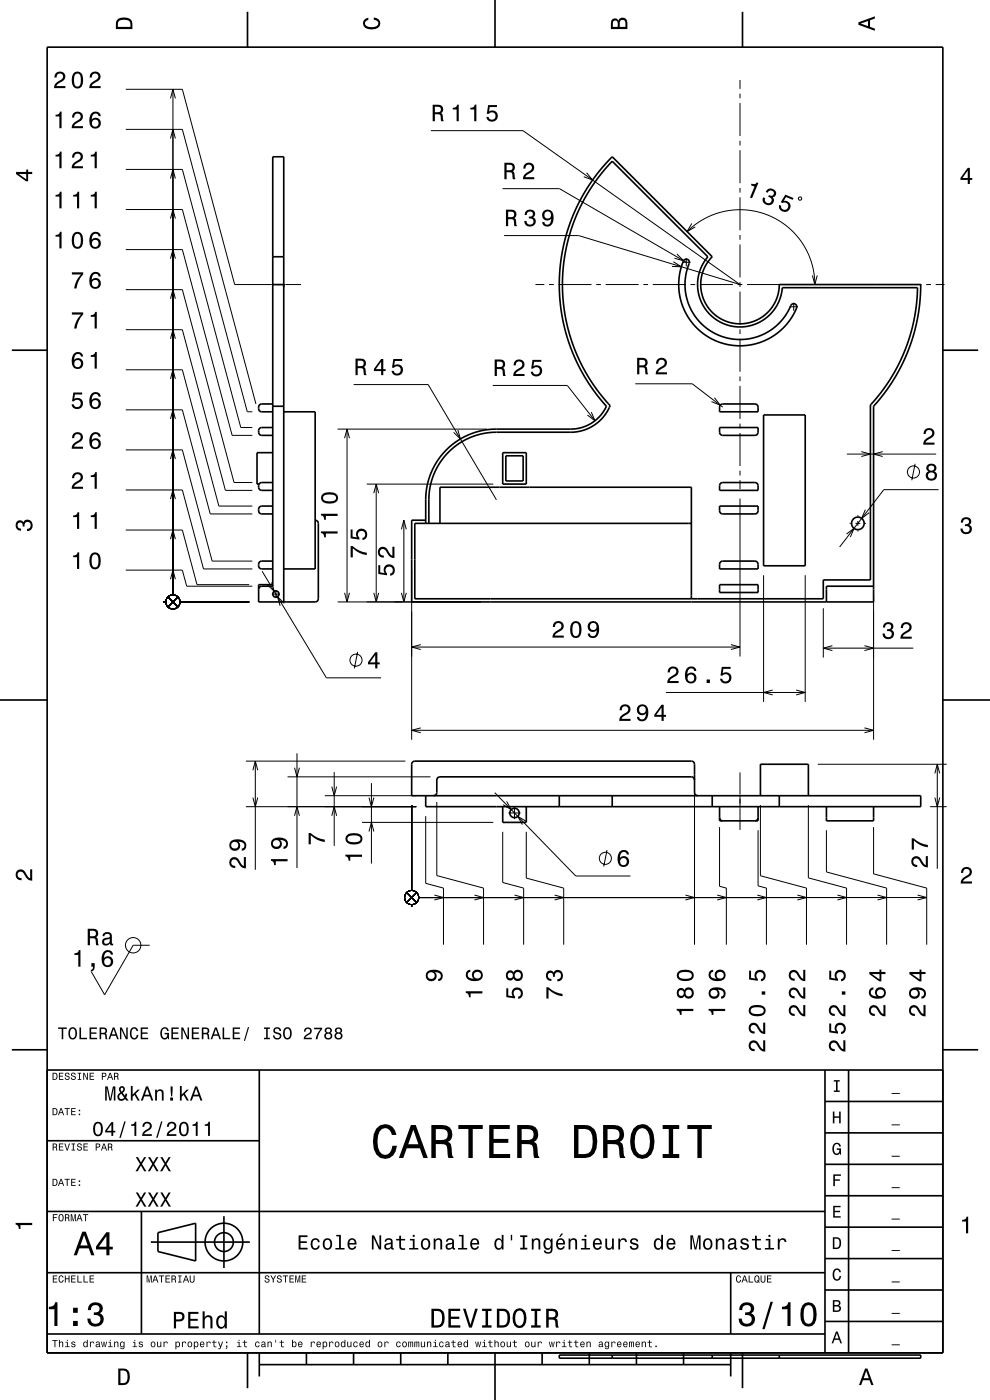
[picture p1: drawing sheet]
<svg xmlns="http://www.w3.org/2000/svg" width="210mm" height="297mm" viewBox="0 0 210 297" stroke-linecap="round" stroke-linejoin="round" font-family="sans-serif">
<g fill="none" stroke="#000" stroke-width=".21">
<path d="M26.7 18.9h12l11.1 41.5h7.7M36.7 18.9v107.3M157 17v1.9M157 19.9v1M26.7 35.9h12l13.8 51.5h1M26.7 27.4h12l15.6 58.3M36.2 37.9l.5-2 .5 2M36.2 29.4l.5-2 .5 2M36.2 20.9l.5-2 .5 2M91.4 27.7h19.5l46.1 32.7-34.3-10.4h-15.8M124.4 36.7l1.3 1.5-1.9-.7M157 21.9v7"/>
<path d="M157 29.9v1M157 31.9v7M157 39.9v1M26.7 52.9h12l10.5 39.5h4.3M26.7 44.4h12l12.4 46.3h2.4M36.2 54.9l.5-2 .5 2M36.2 46.4l.5-2 .5 2M106.6 40h12.1l26.9 15.6M142.8 55.5l1.7 1.1-2-.1M143.6 53.9l1.4 1.4-1.9-.5M144.7 55.6h1.7M145.6 54.8v1.7"/>
<path d="M145.7 49.1l1.9-1.5 2.1-1.3 2.1-.9 2.1-.6 2.5-.3 2 .1 2.2 .3 2.4 .8 2.2 1.1 1.9 1.3 1.6 1.6 1.4 1.7 1.2 2.2 .8 2.1 .6 2.4 .1 2.3M146.7 47.4l-1 1.7 1.8-1M157 41.9v7M157 49.9v1M157 51.9v7M157 59.9v1M169.4 41.9l.5-.1 .1 .6h-.5l-.2-.3zM172.3 58.4l.5 2 .6-2M26.7 78.4h12l7.7 29h7.1M26.7 69.9h12l9.1 34.1h5.7M26.7 61.4h12l10.9 41h3.9M36.2 71.9l.5-2 .5 2"/>
<path d="M36.2 63.4l.5-2 .5 2M57.6 60.4h2.8M60.5 60.4h3.4M113.6 60.4h1.9M116.5 60.4h1M118.5 60.4h7M126.5 60.4h1M128.5 60.4h7M136.5 60.4h1M138.5 60.4h7M146.5 60.4h1M148.5 60.4h7"/>
<path d="M156.5 60.4h1M157 61.9v7M157 69.9v1M157 71.9v7M157 79.9v1M158.5 60.4h7M166.5 60.4h1M167.5 65.1h1.7M168.4 64.2v1.7M168.5 60.4h7M176.5 60.4h1M178.5 60.4h7"/>
<path d="M186.5 60.4h1M188.5 60.4h7M196.5 60.4h1M198.5 60.4h1.9M26.7 95.4h12l6.3 23.6h8.5M26.7 86.9h12l5.9 22.1h8.9M36.2 97.4l.5-2 .5 2M36.2 88.9l.5-2 .5 2M36.2 80.4l.5-2 .5 2M71.6 91h31.7M73.1 93l.5-2 .5 2M73.6 91v36.7"/>
<path d="M75 81.6h15.8l14.5 24.4M97.1 91.2l.6 1.9-1.5-1.4M104.5 81.8h15.8l5.9 7.5M125.4 87.4l.8 1.9-1.6-1.2M134.8 81.4h12l6.5 5M151.6 84.4l1.2 1.6-1.9-.8M157 81.9v7M157 89.9v1M157 91.9v7M157 99.9v1M179.6 96.3h19M182.7 95.8l1.9 .5-1.9 .5"/>
<path d="M187.2 95.8l-1.9 .5 1.9 .5M194.1 98.4l-.7 3.5M26.7 112.4h12l3.1 11.6h11.1M26.7 103.9h12l4.5 16.8h10.3M36.2 114.4l.5-2 .5 2M36.2 105.9l.5-2 .5 2M77.8 102.7h26.8M79.3 104.6l.5-1.9 .5 1.9M79.8 102.7v25M85.1 112.3l.6-1.9 .5 1.9M85.7 110.4v17.3M157 101.9v1.9"/>
<path d="M157 105.8v33.5M179.6 113.3l1.6-1.2-.8 1.8M180.2 111h.3M181.5 111h1M182 109.3v.2M182 110.5v1M182 112.5v.3M183.5 111h.2M183.6 108.1l-.8 1.9 1.6-1.2M199.1 103.9h-11.6l-9.4 12.1M26.7 120.9h12l.9 3.5h13.9M34.7 127.7h.5"/>
<path d="M35.6 126.6l2.1 2.2M36.2 122.9l.5-2 .5 2M37.7 126.6l-2.1 2.2M38.2 127.7h14.7M55.6 121.2l13.6 22.6h11.6M57.6 123.5l.6 2-1.5-1.4M57.7 126h1.7M58.5 125.2v1.7M60.3 128l-1.4-1.4 .5 1.9M71.6 127.7h30.4M73.1 125.8l.5 1.9 .5-1.9M75.9 138.3l-.7 3.5"/>
<path d="M79.3 125.8l.5 1.9 .5-1.9M85.1 125.8l.6 1.9 .5-1.9M87.3 120.7v36.2M87.3 137.3h69.7M89.3 136.8l-2 .5 2 .5M155 136.8l2 .5-2 .5M162 122v26.9M170.8 122v26.9M174.6 129v10.5M174.6 137.5h19.1M176.6 137l-2 .5 2 .5M183.4 137l1.9 .5-1.9 .5"/>
<path d="M185.3 126.4v30.5M63 159.8v24.3M87.3 154.9h98M89.3 154.4l-2 .5 2 .5M141.3 146.9h29.5M163.9 146.4l-1.9 .5 1.9 .5M168.9 146.4l1.9 .5-1.9 .5M183.4 154.4l1.9 .5-1.9 .5M52.2 171.1h36.1M52.2 161.5h33.8M53.6 169.2l.6 1.9 .5-1.9M53.6 163.4l.6-1.9 .5 1.9"/>
<path d="M54.2 161.5v23M61 164.8h30.3M62.5 173.1l.5-2 .5 2M62.5 162.9l.5 1.9 .5-1.9M68.9 168.8h19.4M70.4 173.1l.5-2 .5 2M70.4 166.9l.5 1.9 .5-1.9M70.9 163.8v15.7M76.8 174.5h27.8M78.3 169.2l.5 1.9 .5-1.9M78.3 176.4l.5-1.9 .5 1.9M78.8 166.1v17.1"/>
<path d="M87.3 170.8v18.1M90.3 173.1v14.3l3.8 1v12M92.7 170.1v15.6l9.9 2.7v12M105 168.2l17.1 17.6h11.6M106.6 176.5v10.7l4.5 1.2v12M107.5 170l.9 1.7-1.7-1M107.8 172.5h2.6M109.1 171.2v2.6M111.6 174.2l-1.8-1 1 1.7M111.6 176.5v9.8l8 2.1v12M147.3 166.3v34.1M152.6 175.5v12.5l1.5 .4v12"/>
<path d="M157 163.9v4.6M157 168.6v2.8M157 171.5v4.6M160.8 176.1v11.8l1.8 .5v12M161.3 170.8v15l9.8 2.6v12M171.5 170.8v15.4l8.1 2.2v12M173.5 162.1h27.3M175.3 176.1v8.9l12.8 3.4v12M185.3 175.5v9.9l11.3 3v12M197.3 171.1h3.5M198.3 169.2l.5 1.9 .5-1.9M198.3 164.1l.5-2 .5 2"/>
<path d="M198.8 162.1v22.2M86.3 189.3l2.1 2.2M87.3 191.9v.5M88.4 189.3l-2.1 2.2M88.8 190.4h107.8M92.1 189.9l2 .5-2 .5M100.6 189.9l2 .5-2 .5M109.1 189.9l2 .5-2 .5M117.6 189.9l2 .5-2 .5M128.8 180.3l-.7 3.5M145.4 189.9l1.9 .5-1.9 .5M152.1 189.9l2 .5-2 .5"/>
<path d="M160.6 189.9l2 .5-2 .5M169.1 189.9l2 .5-2 .5M177.6 189.9l2 .5-2 .5M186.1 189.9l2 .5-2 .5M194.6 189.9l2 .5-2 .5M31.7 200.5h-3.4l-6.1 10.5-2.8-4.9"/>
<circle cx="193.8" cy="100.1" r="1.28"/>
<circle cx="36.7" cy="127.7" r="1.5"/>
<circle cx="75.5" cy="140" r="1.28"/>
<circle cx="87.3" cy="190.4" r="1.5"/>
<circle cx="128.4" cy="182.1" r="1.28"/>
<circle cx="28.3" cy="200.5" r="1.63"/>
</g>
<g fill="none" stroke="#000" stroke-width=".35">
<path d="M10 10h190v277h-190zM52.5 2.5v7.5M105 0v10M157.5 2.5v7.5M57.9 54.5h2.3M145.2 55.1a.69 .69 0 0 1 .9 .1 .69 .69 0 0 1 0 .9 11.7 11.7 0 0 0 6.7 15.2 11.7 11.7 0 0 0 15.2-6.8 .71 .71 0 0 1 .9 .2 .71 .71 0 0 1-.1 1l-1 1.9-1.5 1.8-1.8 1.6-2 1.1-2.1 .8-2.2 .4h-2.5l-2.2-.4-2.3-.9-2-1.2-1.6-1.5-1.4-1.7-1.1-2-.8-2.1-.3-2.2 .1-2.5a9.6 9.6 0 0 1 1.1-3.7zM2.5 74.3h7.5M57.9 60.4h2.3M200 74.3h7.5M57.9 85.7h-2.4a.85 .85 0 0 0-.7 .8 .85 .85 0 0 0 .7 .9h2.4M57.9 90.7h-2.4a.85 .85 0 0 0-.7 .8 .85 .85 0 0 0 .7 .9h2.4M57.9 96h-3.4v6.7h.4"/>
<path d="M57.9 86.2h2.3M60.2 87.4h6.7v33.3h-6.7M106.6 96h5v6.7h-5zM107.3 96.7h3.7v5.3h-3.7zM152.6 90.7h8.2v1.1a.67 .67 0 0 1-.7 .6h-6.9a.67 .67 0 0 1-.6-.7zM152.9 85.9l.4-.2h6.9a.67 .67 0 0 1 .6 .7v1h-8.2v-1.1zM162 88h8.8v32h-8.8zM57.9 107.4h-2.4a.85 .85 0 0 0-.7 .8 .85 .85 0 0 0 .7 .8h2.4M57.9 119h-2.4a.85 .85 0 0 0-.7 .9 .85 .85 0 0 0 .7 .8h2.4M57.9 102.4h-2.4a.85 .85 0 0 0-.7 .8 .85 .85 0 0 0 .7 .8h2.4M66.9 110.4a.67 .67 0 0 1 .6 .6v16.1a.66 .66 0 0 1-.6 .6h-12v-3.7h3M90.3 110.4h-3v17.3h98v-41.5l2.2-2.7 2-2.9 1.7-3 1.5-3.5 1.2-3.3 .7-3.2 .5-3.4 .2-3.8h-30v.2a8.3 8.3 0 0 1-11.6 7.4 8.3 8.3 0 0 1-2.6-13.5l-21.2-21.2-2.2 2.3-2.2 2.8-1.7 2.8-1.5 2.8-1.3 3-1 3.1-.7 3-.4 3.2-.3 3.2 .1 3.5 .4 3 .6 3.4 .9 3.1 1 2.6 1.3 2.7 1.4 2.7 2.1 3 2.2 2.7-.1 .2a8.3 8.3 0 0 1-7.4 4.6l-17.5 .1-3.4 .8-3.2 1.6-1.7 1.4-1.7 1.8-1.3 1.9-1 2-.6 1.9-.3 2.2-.1 6.3"/>
<path d="M91 111v-6.2l.3-2 .6-1.9 1-2 1.3-1.9 1.5-1.6 1.8-1.4 2.9-1.4 1.9-.6 1.8-.2 17.2-.1a9 9 0 0 0 8.1-5.6l-2.2-2.7-1.7-2.4-1.8-3-1.2-2.5-1-2.6-1-3.1-.6-2.9-.4-3.2-.2-3 .1-3.5 .4-3 .7-3.2 .8-2.8 1.1-2.8 1.4-3 1.6-2.5 2.2-3.1 2.3-2.6 20.3 20.3a9 9 0 0 0 3.3 14.2 9 9 0 0 0 12.4-7.7h28.7l-.2 3.2-.5 3.7-.9 3.4-1.1 3.1-1.4 3.1-1.6 2.9-2 2.8-2.3 2.7v37.1h-10v4h-86.6v-16h58.7M93.3 111v-7.6h53.4v23.6M152.6 107.4h8.2v1a.67 .67 0 0 1-.7 .6h-6.9a.67 .67 0 0 1-.6-.6zM152.9 119.2l.4-.2h6.9a.67 .67 0 0 1 .6 .7v1h-8.2v-1.1zM152.9 102.5l.4-.1h6.9a.66 .66 0 0 1 .6 .6v1h-8.2v-1zM54.9 125a.67 .67 0 0 1 .6-.6h2.4v-91.1h2.3v94.4M152.6 124h8.2v1.7h-8.2zM185.3 124.4h-10v3.3M0 148.5h10M200 148.5h10M90.3 168.8v2.3h105v-2.3h-108v-6.7a.67 .67 0 0 1 .7-.6h58.7a.66 .66 0 0 1 .6 .6v6a.67 .67 0 0 0 .7 .7M106.6 171.1v3.4h5v-3.4"/>
<path d="M118.6 168.8v2.3M129.9 168.8v2.3M147.3 165.5a.66 .66 0 0 0-.6-.7h-53.4a.67 .67 0 0 0-.6 .7v2.7a.67 .67 0 0 1-.7 .6M151.1 168.8v2.3M152.6 173.5a.67 .67 0 0 0 .7 .6M152.6 171.1v3h8.2v-3M160.8 173.5a.67 .67 0 0 1-.7 .6M161.3 168.8v-6.7h10.2v6.7M165.3 168.8v2.3M175.3 171.1v3h10v-3M2.5 222.7h7.5M10 227h190"/>
<path d="M55 227v56M175 233.7h25M175 227v60M180 227v60M200 222.7h7.5M10 257h165M10 242h45M30 257v26M47.5 258v11M175 253.7h25M175 247h25M175 240.3h25"/>
<path d="M10 270h165M32 263.5h21M33.5 261.5l8-2v8l-8-2zM155 270v13M175 273.7h25M175 267h25M175 260.3h25M10 283h165M52.5 287v7.5M55 289.5h100M55 287v5M65 287v2.5"/>
<path d="M75 287v2.5M85 287v2.5M95 287v2.5M105 287v10M115 287v2.5M118.6 287.5h76.7v.6h-76.7zM125 287v2.5M129.9 287.5v.6M135 287v2.5M145 287v2.5M151.1 287.5v.6M155 287v5"/>
<path d="M157.5 287v7.5M165.3 287.5v.6M175 280.3h25"/>
<circle cx="182" cy="111" r="1.33"/>
<circle cx="58.5" cy="126" r=".67"/>
<circle cx="109.1" cy="172.5" r="1"/>
<circle cx="47.5" cy="263.5" r="2"/>
<circle cx="47.5" cy="263.5" r="4"/>
</g>
<g fill="#000">
<path d="M11.9 15.5l-.4 .9h.5a.71 .71 0 0 1 .5-.8 .71 .71 0 0 1 .9 .5 .71 .71 0 0 1-.5 .9 1.8 1.8 0 0 0-1.4 1.7h2.4v-.4h-1.9a2.2 2.2 0 0 1 1.4-1.2 1.13 1.13 0 0 0 .1-1.7 1.13 1.13 0 0 0-1.6 .1zM15.5 15.6a2.67 2.67 0 0 0 .4 3.1 1.14 1.14 0 0 0 1.7-.9 2.31 2.31 0 0 0-.7-2.5l-.5-.1-.5 .1zM16.1 15.7h.7a2.38 2.38 0 0 1 0 2.6h-.7a2.37 2.37 0 0 1 0-2.6zM19.3 15.5l-.3 .9h.5a.71 .71 0 0 1 .5-.8 .71 .71 0 0 1 .8 .5 .71 .71 0 0 1-.5 .9 1.8 1.8 0 0 0-1.4 1.7h2.4v-.4h-1.9a2.2 2.2 0 0 1 1.5-1.2 1.13 1.13 0 0 0 .1-1.7 1.13 1.13 0 0 0-1.7 .1z" fill-rule="evenodd"/>
<path d="M25 4a2.2 2.2 0 0 0-.4 2.2h3.5v-1.2a1.42 1.42 0 0 0-1.8-1.3zM25.3 4.4a2.13 2.13 0 0 1 2.3 .3l.1 1h-2.7l.1-1z" fill-rule="evenodd"/>
<path d="M77.3 4.2l.8-.4v.4a.7 .7 0 0 0-.7 .5 .7 .7 0 0 0 .4 .8 1.7 1.7 0 0 0 2.5-.5 .9 .9 0 0 0-1-.8v-.5a1.24 1.24 0 0 1 1.4 1.1 1.24 1.24 0 0 1-1.1 1.4 2.22 2.22 0 0 1-2.5-.7l-.1-.5z" fill-rule="evenodd"/>
<path d="M129.8 4.2l-.2 .7v1.3h3.5v-1.4a.98 .98 0 0 0-.8-1 .98 .98 0 0 0-1.1 .6 .83 .83 0 0 0-1.4-.2zM130.1 4.5a.54 .54 0 0 1 .7-.1 .54 .54 0 0 1 .2 .6v.7h-1zM131.6 4.4a.62 .62 0 0 1 .7-.1 .62 .62 0 0 1 .4 .6v.8h-1.2z" fill-rule="evenodd"/>
<path d="M182.1 4.7v.6l3.5 1.2v-.4l-1-.4v-1.4l1-.4v-.4zM182.6 5l1.5-.5v1z" fill-rule="evenodd"/>
<path d="M3.4 36.5v.4l2.1 1.6h.5v-1.6h.8v-.4h-.8v-.5h-.4v.5zM4 36.9h1.6v1.1z" fill-rule="evenodd"/>
<path d="M11.8 32.8v.4h.8v2.5h.5v-3.5h-.4a.77 .77 0 0 1-.9 .6zM15.6 32.5l-.3 .9h.4a.7 .7 0 0 1 .6-.8 .7 .7 0 0 1 .8 .5 .7 .7 0 0 1-.5 .9 1.8 1.8 0 0 0-1.4 1.7h2.4v-.4h-1.9a2.2 2.2 0 0 1 1.5-1.2 1.13 1.13 0 0 0 .1-1.7 1.13 1.13 0 0 0-1.7 .1zM19.3 32.8v.4h.8v2.5h.4v-3.5h-.3a.77 .77 0 0 1-.9 .6z" fill-rule="evenodd"/>
<path d="M11.8 24.3v.4h.8v2.5h.5v-3.5h-.4a.77 .77 0 0 1-.9 .6zM15.6 24l-.3 .9h.4a.7 .7 0 0 1 .6-.8 .7 .7 0 0 1 .8 .5 .7 .7 0 0 1-.5 .9 1.8 1.8 0 0 0-1.4 1.7h2.4v-.4h-1.9a2.2 2.2 0 0 1 1.5-1.2 1.13 1.13 0 0 0 .1-1.7 1.13 1.13 0 0 0-1.7 .1zM19.5 24a2.39 2.39 0 0 0 .2 3.2 1.16 1.16 0 0 0 1.5-.3 1.16 1.16 0 0 0-.2-1.6 1.16 1.16 0 0 0-1.6 .1 1.02 1.02 0 0 1 .9-1.3 .58 .58 0 0 1 .6 .5h.5a1.12 1.12 0 0 0-.8-.9 1.12 1.12 0 0 0-1.1 .3zM19.4 26.1a.75 .75 0 0 1 1.5 0 .75 .75 0 0 1-1.5 0z" fill-rule="evenodd"/>
<path d="M91.8 22.2v3.5h.5v-1.5a.85 .85 0 0 1 1.2 .6l.1 .9h.5l-.3-1.5-.3-.2a.97 .97 0 0 0 .5-1.1 .97 .97 0 0 0-1-.7zM92.3 22.6a1.08 1.08 0 0 1 1.2 .4 .6 .6 0 0 1-.1 .6 .6 .6 0 0 1-.6 .2h-.5z" fill-rule="evenodd"/>
<path d="M96 22.9v.3h.9v2.5h.4v-3.5h-.3a.77 .77 0 0 1-1 .7zM99.8 22.9v.3h.8v2.5h.4v-3.5h-.3a.77 .77 0 0 1-.9 .7zM103.5 22.3l-.2 1.9h.4a.8 .8 0 0 1 1.2-.3 .8 .8 0 0 1-.1 1.3 .8 .8 0 0 1-1.2-.4h-.4a1.21 1.21 0 0 0 1.5 1.1 1.21 1.21 0 0 0 .8-1.7 1.21 1.21 0 0 0-1.8-.5l.2-1h1.5v-.4z" fill-rule="evenodd"/>
<path d="M107 34.5v3.5h.5v-1.5a.85 .85 0 0 1 1.2 .6l.1 .9h.5l-.2-1.5-.3-.2a.97 .97 0 0 0 .4-1.1 .97 .97 0 0 0-1-.7zM107.5 35a1.08 1.08 0 0 1 1.2 .3 .61 .61 0 0 1-.1 .6 .61 .61 0 0 1-.6 .2h-.5z" fill-rule="evenodd"/>
<path d="M111.3 34.8a1.18 1.18 0 0 1 1.9 .3 1.18 1.18 0 0 1-.9 1.7l-.6 .4-.3 .4h1.9v.4h-2.4a1.8 1.8 0 0 1 1.4-1.7 .71 .71 0 0 0 .5-.9 .71 .71 0 0 0-.8-.5 .71 .71 0 0 0-.5 .9h-.5z" fill-rule="evenodd"/>
<path d="M205.3 35.6l-1.6 2.1v.5h1.6v.8h.4v-.8h.5v-.4h-.5v-2.2zM205.3 36.2v1.6h-1.1z" fill-rule="evenodd"/>
<path d="M11.8 49.8v.4h.8v2.5h.5v-3.5h-.4a.77 .77 0 0 1-.9 .6zM15.5 49.6a2.67 2.67 0 0 0 .4 3.1 1.14 1.14 0 0 0 1.7-.9 2.31 2.31 0 0 0-.7-2.5l-.5-.1-.5 .1zM16.1 49.7h.7a2.38 2.38 0 0 1 0 2.6h-.7a2.37 2.37 0 0 1 0-2.6zM19.5 49.5a2.39 2.39 0 0 0 .2 3.2 1.16 1.16 0 0 0 1.5-.3 1.16 1.16 0 0 0-.2-1.6 1.16 1.16 0 0 0-1.6 0 1.02 1.02 0 0 1 .9-1.2 .58 .58 0 0 1 .6 .5h.5a1.12 1.12 0 0 0-.8-.9 1.12 1.12 0 0 0-1.1 .3zM19.4 51.6a.75 .75 0 0 1 1.5 0 .75 .75 0 0 1-1.5 0z" fill-rule="evenodd"/>
<path d="M11.8 41.3v.4h.8v2.5h.5v-3.5h-.4a.77 .77 0 0 1-.9 .6zM15.5 41.3v.4h.8v2.5h.5v-3.5h-.3a.77 .77 0 0 1-1 .6zM19.3 41.3v.4h.8v2.5h.4v-3.5h-.3a.77 .77 0 0 1-.9 .6z" fill-rule="evenodd"/>
<path d="M107.3 44.5v3.5h.5v-1.5a1.08 1.08 0 0 1 1.2 .3l.1 1.2h.6l-.3-1.5-.3-.2a.97 .97 0 0 0 .4-1.2 .97 .97 0 0 0-1-.6zM107.8 44.9a1.08 1.08 0 0 1 1.2 .3 .6 .6 0 0 1 0 .7 .6 .6 0 0 1-.7 .2h-.5z" fill-rule="evenodd"/>
<path d="M111.6 44.8l-.3 .8h.4a.62 .62 0 0 1 .4-.8 .62 .62 0 0 1 .8 .3 .62 .62 0 0 1-.2 .8l-.5 .1v.4a.72 .72 0 0 1 .9 .4 .72 .72 0 0 1-.5 .9 .72 .72 0 0 1-.9-.5v-.3h-.5a1.18 1.18 0 0 0 1.5 1.2 1.18 1.18 0 0 0 .6-1.9l-.2-.1a.91 .91 0 0 0 .3-1.1 .91 .91 0 0 0-1-.6zM115.3 44.8a1.15 1.15 0 0 0 0 1.6 1.15 1.15 0 0 0 1.6 0 1.02 1.02 0 0 1-.8 1.3 .56 .56 0 0 1-.6-.6h-.5a1.18 1.18 0 0 0 1.3 1 1.18 1.18 0 0 0 1-1.1 1.76 1.76 0 0 0-1.1-2.6zM115.5 45.6a.75 .75 0 0 1 1.5 0 .75 .75 0 0 1-1.5 0z" fill-rule="evenodd"/>
<path d="M159.4 39l-.1 .3 .7 .3-.9 2.3 .4 .2 1.4-3.3-.4-.1a.77 .77 0 0 1-1.1 .3zM162.7 40.3l-.3 .4 .4 .2a.62 .62 0 0 1 .7-.6 .62 .62 0 0 1 .6 .6 .62 .62 0 0 1-.5 .6l-.5-.1-.1 .3a.72 .72 0 0 1 .7 .8 .72 .72 0 0 1-.8 .7 .72 .72 0 0 1-.7-.8l.1-.4-.4-.1a1.18 1.18 0 0 0 .9 1.6 1.18 1.18 0 0 0 1.3-1.4l-.2-.2a.9 .9 0 0 0 .8-.9 .9 .9 0 0 0-.8-.9l-.5-.1zM166.6 41.3l-1 1.6 .4 .2a.8 .8 0 0 1 1.2 .2 .8 .8 0 0 1-.5 1.1 .8 .8 0 0 1-1-.8l-.4-.1a1.21 1.21 0 0 0 1 1.5 1.21 1.21 0 0 0 1.3-1.2 1.21 1.21 0 0 0-1.4-1.2l.5-.8 1.5 .6 .1-.4z" fill-rule="evenodd"/>
<path d="M15.2 66.3v.4h2a5.2 5.2 0 0 0-1.5 3h.5a5.2 5.2 0 0 1 1.4-3v-.4zM19.3 66.8v.4h.8v2.5h.4v-3.5h-.3a.77 .77 0 0 1-.9 .6z" fill-rule="evenodd"/>
<path d="M15.2 57.8v.4h2a5.2 5.2 0 0 0-1.5 3h.5a5.2 5.2 0 0 1 1.4-3v-.4zM19.5 58a2.39 2.39 0 0 0 .2 3.2 1.16 1.16 0 0 0 1.5-.3 1.16 1.16 0 0 0-.2-1.6 1.16 1.16 0 0 0-1.6 .1 1.02 1.02 0 0 1 .9-1.3 .58 .58 0 0 1 .6 .5h.5a1.12 1.12 0 0 0-.8-.9 1.12 1.12 0 0 0-1.1 .3zM19.4 60.1a.75 .75 0 0 1 1.5 0 .75 .75 0 0 1-1.5 0z" fill-rule="evenodd"/>
<path d="M15.8 75a2.39 2.39 0 0 0 .1 3.2 1.16 1.16 0 0 0 1.6-.3 1.16 1.16 0 0 0-.2-1.6 1.16 1.16 0 0 0-1.6 .1 1.02 1.02 0 0 1 .8-1.3 .58 .58 0 0 1 .7 .5h.4a1.12 1.12 0 0 0-.7-.9 1.12 1.12 0 0 0-1.1 .3zM15.7 77.1a.75 .75 0 0 1 1.5 0 .75 .75 0 0 1-1.5 0zM19.3 75.3v.4h.8v2.5h.4v-3.5h-.3a.77 .77 0 0 1-.9 .6z" fill-rule="evenodd"/>
<path d="M75.4 76.1v3.5h.5v-1.5a1.07 1.07 0 0 1 1.2 .3l.1 1.2h.5l-.2-1.5-.3-.2a.97 .97 0 0 0 .4-1.2 .97 .97 0 0 0-1-.6zM75.9 76.5a1.1 1.1 0 0 1 1.2 .3 .61 .61 0 0 1-.1 .7 .61 .61 0 0 1-.6 .2h-.5z" fill-rule="evenodd"/>
<path d="M80.8 76.2l-1.5 2.1v.4h1.5v.9h.5v-.9h.5v-.4h-.5v-2.1zM80.8 76.7v1.6h-1.1zM83.4 76.2l-.2 1.8h.4a.79 .79 0 0 1 1.1-.2 .79 .79 0 0 1 .1 1.2 .79 .79 0 0 1-1.2-.1l-.1-.2h-.4a1.21 1.21 0 0 0 1.5 1 1.21 1.21 0 0 0 .8-1.6 1.21 1.21 0 0 0-1.8-.6l.2-.9h1.5v-.4z" fill-rule="evenodd"/>
<path d="M104.9 76.3v3.5h.5v-1.5a.85 .85 0 0 1 1.2 .5l.1 1h.6l-.3-1.5-.3-.2a.97 .97 0 0 0 .4-1.2 .97 .97 0 0 0-1-.6zM105.4 76.7a1.08 1.08 0 0 1 1.2 .3 .61 .61 0 0 1 0 .7 .61 .61 0 0 1-.7 .2h-.5z" fill-rule="evenodd"/>
<path d="M109.3 76.6l-.4 .9h.5a.7 .7 0 0 1 .5-.8 .7 .7 0 0 1 .9 .5 .7 .7 0 0 1-.5 .8 1.8 1.8 0 0 0-1.4 1.8h2.4v-.5h-1.9a2.2 2.2 0 0 1 1.4-1.1 1.13 1.13 0 0 0 .1-1.7 1.13 1.13 0 0 0-1.6 .1zM113 76.3l-.3 1.9h.4a.79 .79 0 0 1 1.1-.2 .79 .79 0 0 1 .1 1.2 .79 .79 0 0 1-1.2-.1l-.1-.2h-.4a1.21 1.21 0 0 0 1.5 1 1.21 1.21 0 0 0 .8-1.6 1.21 1.21 0 0 0-1.8-.6l.2-.9h1.5v-.5z" fill-rule="evenodd"/>
<path d="M135.1 75.9v3.5h.5v-1.5a.85 .85 0 0 1 1.2 .6l.2 .9h.5l-.3-1.5-.3-.2a.97 .97 0 0 0 .4-1.1 .97 .97 0 0 0-1-.7zM135.6 76.3a1.09 1.09 0 0 1 1.2 .3 .6 .6 0 0 1 0 .7 .6 .6 0 0 1-.6 .2h-.6z" fill-rule="evenodd"/>
<path d="M139.5 76.2a1.18 1.18 0 0 1 1.9 .3 1.18 1.18 0 0 1-1 1.7l-.5 .3-.3 .5h1.9v.4h-2.4a1.81 1.81 0 0 1 1.4-1.7 .71 .71 0 0 0 .5-.9 .71 .71 0 0 0-.9-.5 .71 .71 0 0 0-.5 .9h-.4z" fill-rule="evenodd"/>
<path d="M15.6 83.3l-.3 1.8h.4a.79 .79 0 0 1 1.1-.2 .79 .79 0 0 1 .1 1.2 .79 .79 0 0 1-1.2-.1l-.1-.2h-.4a1.21 1.21 0 0 0 1.5 1 1.21 1.21 0 0 0 .8-1.6 1.21 1.21 0 0 0-1.7-.6l.1-.9h1.5v-.4zM19.5 83.5a2.4 2.4 0 0 0 .2 3.2 1.16 1.16 0 0 0 1.5-.3 1.16 1.16 0 0 0-.2-1.6 1.16 1.16 0 0 0-1.6 .1 1.02 1.02 0 0 1 .9-1.3 .58 .58 0 0 1 .6 .5h.5a1.12 1.12 0 0 0-.8-.9 1.12 1.12 0 0 0-1.1 .3zM19.4 85.6a.75 .75 0 0 1 1.5 0 .75 .75 0 0 1-1.5 0z" fill-rule="evenodd"/>
<path d="M15.6 92l-.3 .9h.4a.71 .71 0 0 1 .6-.8 .71 .71 0 0 1 .8 .5 .71 .71 0 0 1-.5 .9 1.8 1.8 0 0 0-1.4 1.7h2.4v-.4h-1.9a2.2 2.2 0 0 1 1.5-1.2 1.13 1.13 0 0 0 .1-1.7 1.13 1.13 0 0 0-1.7 .1zM19.5 92a2.39 2.39 0 0 0 .2 3.2 1.16 1.16 0 0 0 1.5-.3 1.16 1.16 0 0 0-.2-1.6 1.16 1.16 0 0 0-1.6 0 1.02 1.02 0 0 1 .9-1.2 .58 .58 0 0 1 .6 .5h.5a1.12 1.12 0 0 0-.8-.9 1.12 1.12 0 0 0-1.1 .3zM19.4 94.1a.75 .75 0 0 1 1.5 0 .75 .75 0 0 1-1.5 0z" fill-rule="evenodd"/>
<path d="M196.2 91.1a1.18 1.18 0 0 1 1.9 .3 1.18 1.18 0 0 1-.9 1.7l-.6 .4-.3 .4h1.9v.4h-2.4a1.81 1.81 0 0 1 1.4-1.7 .71 .71 0 0 0 .5-.9 .71 .71 0 0 0-.8-.5 .71 .71 0 0 0-.5 .9h-.5z" fill-rule="evenodd"/>
<path d="M196.8 98.6a.83 .83 0 0 0 .1 1.4 1.11 1.11 0 0 0-.4 1.5 1.11 1.11 0 0 0 1.6 .4 1.03 1.03 0 0 0 .7-.9 1.03 1.03 0 0 0-.6-1 .88 .88 0 0 0 .4-1.1 .88 .88 0 0 0-1-.5zM196.8 100.9a.75 .75 0 0 1 1.5 0 .75 .75 0 0 1-1.5 0zM197 99.3a.59 .59 0 0 1 1.1 0 .59 .59 0 0 1-1.1 0z" fill-rule="evenodd"/>
<path d="M3.6 110.6a.86 .86 0 0 1 1.4 .2 1.06 1.06 0 0 1 1.2-.5 1.06 1.06 0 0 1 .7 1.2 1.1 1.1 0 0 1-1.2 1.2v-.5a.71 .71 0 0 0 .8-1 .71 .71 0 0 0-1.3-.1v.6h-.4a.61 .61 0 0 0-.3-.8 .61 .61 0 0 0-.8 .3 .61 .61 0 0 0 .2 .8l.6 .1v.5a1.15 1.15 0 0 1-1.2-.7 1.15 1.15 0 0 1 .3-1.3z" fill-rule="evenodd"/>
<path d="M15.6 100.5l-.3 .9h.4a.7 .7 0 0 1 .6-.8 .7 .7 0 0 1 .8 .5 .7 .7 0 0 1-.5 .9 1.8 1.8 0 0 0-1.4 1.7h2.4v-.4h-1.9a2.2 2.2 0 0 1 1.5-1.2 1.13 1.13 0 0 0 .1-1.7 1.13 1.13 0 0 0-1.7 .1zM19.3 100.8v.4h.8v2.5h.4v-3.5h-.3a.77 .77 0 0 1-.9 .6z" fill-rule="evenodd"/>
<path d="M15.5 109.3v.4h.8v2.5h.5v-3.5h-.3a.77 .77 0 0 1-1 .6zM19.3 109.3v.4h.8v2.5h.4v-3.5h-.3a.77 .77 0 0 1-.9 .6z" fill-rule="evenodd"/>
<path d="M68.1 112.7v.4a.77 .77 0 0 1 .7 .9h.3v-.8h2.5v-.5zM68.1 109v.3a.77 .77 0 0 1 .7 1h.3v-.8h2.5v-.5zM68.5 104.7a1.13 1.13 0 0 0-.4 1.2 1.13 1.13 0 0 0 1 .9 2.28 2.28 0 0 0 2.5-.6 1.14 1.14 0 0 0-.9-1.7 2.85 2.85 0 0 0-2.2 .2zM68.6 105.3a2.37 2.37 0 0 1 2.6 0v.7a2.37 2.37 0 0 1-2.6 0z" fill-rule="evenodd"/>
<path d="M74.4 115.8v2.4h.4v-1.9a5.2 5.2 0 0 0 3 1.5v-.5a5.2 5.2 0 0 1-3-1.5zM74.4 112.3v1.9l1.8 .3v-.4a.8 .8 0 0 1-.2-1.3 .8 .8 0 0 1 1.3 .1 .8 .8 0 0 1-.4 1.2v.5a1.21 1.21 0 0 0 1-1.5 1.21 1.21 0 0 0-1.6-.8 1.21 1.21 0 0 0-.6 1.7l-.9-.1v-1.6z" fill-rule="evenodd"/>
<path d="M204.1 110a1.08 1.08 0 0 1 1.4-.2 1.08 1.08 0 0 1 .4 1.3l-.3 .3a1.06 1.06 0 0 1 .5 1.2 1.06 1.06 0 0 1-1.2 .7 1.1 1.1 0 0 1-1.2-1.2h.5a.71 .71 0 0 0 1 .8 .71 .71 0 0 0 .1-1.3h-.6v-.4a.61 .61 0 0 0 .8-.3 .61 .61 0 0 0-.2-.8 .61 .61 0 0 0-.9 .2l-.1 .6h-.5z" fill-rule="evenodd"/>
<path d="M15.5 117.8v.4h.8v2.5h.5v-3.5h-.3a.77 .77 0 0 1-1 .6zM19.3 117.6a2.67 2.67 0 0 0 .3 3.1 1.14 1.14 0 0 0 1.7-.9 2.3 2.3 0 0 0-.6-2.5l-.5-.1-.6 .1zM19.8 117.7h.7a2.38 2.38 0 0 1 0 2.6h-.7a2.37 2.37 0 0 1 0-2.6z" fill-rule="evenodd"/>
<path d="M80.2 119.9v1.9l1.9 .2v-.4a.79 .79 0 0 1-.2-1.1 .79 .79 0 0 1 1.2-.1 .79 .79 0 0 1-.1 1.2l-.2 .1v.4a1.21 1.21 0 0 0 1-1.5 1.21 1.21 0 0 0-1.6-.8 1.21 1.21 0 0 0-.6 1.8l-.9-.2v-1.5zM80.4 116.3a1.2 1.2 0 0 0-.2 1.3 1.2 1.2 0 0 0 1.2 .7v-.4a.71 .71 0 0 1-.8-.6 .71 .71 0 0 1 .5-.8 .71 .71 0 0 1 .8 .5 1.8 1.8 0 0 0 1.8 1.4v-2.4h-.5v1.9a2.23 2.23 0 0 1-1.1-1.5 1.11 1.11 0 0 0-1.7-.1z" fill-rule="evenodd"/>
<path d="M117.6 132.1l-.3 .3v.6h.4a.7 .7 0 0 1 .5-.8 .7 .7 0 0 1 .9 .5 .7 .7 0 0 1-.5 .8 1.8 1.8 0 0 0-1.4 1.8h2.4v-.5h-1.9a2.2 2.2 0 0 1 1.5-1.1 1.13 1.13 0 0 0 .1-1.7 1.13 1.13 0 0 0-1.7 .1zM121.2 132.2a2.67 2.67 0 0 0 .4 3.1 1.14 1.14 0 0 0 1.7-.9 2.31 2.31 0 0 0-.6-2.5l-.6-.2-.5 .2zM121.8 132.3h.7a2.38 2.38 0 0 1 0 2.6h-.7a2.37 2.37 0 0 1 0-2.6zM125 132.1a1.15 1.15 0 0 0-.1 1.6 1.15 1.15 0 0 0 1.7 0 1.02 1.02 0 0 1-.8 1.3 .56 .56 0 0 1-.7-.6h-.4a1.18 1.18 0 0 0 1.2 1 1.18 1.18 0 0 0 1.1-1.2 1.76 1.76 0 0 0-1.2-2.5zM125.1 132.9a.75 .75 0 0 1 1.5 0 .75 .75 0 0 1-1.5 0z" fill-rule="evenodd"/>
<path d="M187.6 132.3l-.3 .8h.4a.62 .62 0 0 1 .4-.7 .62 .62 0 0 1 .8 .2 .62 .62 0 0 1-.2 .9h-.5v.4a.72 .72 0 0 1 .9 .4 .72 .72 0 0 1-.5 .9 .72 .72 0 0 1-.9-.5v-.3h-.5a1.18 1.18 0 0 0 1.5 1.2 1.18 1.18 0 0 0 .6-1.8l-.2-.2a.9 .9 0 0 0 .3-1.1 .9 .9 0 0 0-1-.5zM191.4 132.3l-.3 .9h.4a.7 .7 0 0 1 .5-.8 .7 .7 0 0 1 .9 .5 .7 .7 0 0 1-.5 .9 1.8 1.8 0 0 0-1.4 1.7h2.4v-.4h-1.9a2.2 2.2 0 0 1 1.5-1.2 1.13 1.13 0 0 0 .1-1.7 1.13 1.13 0 0 0-1.7 .1z" fill-rule="evenodd"/>
<path d="M79.6 138.4l-1.5 2.1v.4h1.5v.9h.4v-.9h.5v-.4h-.5v-2.1zM79.6 139v1.5h-1.1z" fill-rule="evenodd"/>
<path d="M131.7 149.7l-.3 1h.5a.71 .71 0 0 1 .5-.9 .71 .71 0 0 1 .9 .5 .71 .71 0 0 1-.5 .9 1.81 1.81 0 0 0-1.5 1.7h2.5v-.4h-1.9a2.23 2.23 0 0 1 1.4-1.2 1.13 1.13 0 0 0 .1-1.6 1.13 1.13 0 0 0-1.7 0zM135.4 149.7a1.15 1.15 0 0 0 0 1.7 1.15 1.15 0 0 0 1.6 0 1.02 1.02 0 0 1-.8 1.2 .56 .56 0 0 1-.6-.5h-.5a1.18 1.18 0 0 0 1.2 .9 1.18 1.18 0 0 0 1.1-1.1 1.76 1.76 0 0 0-1.1-2.5zM135.6 150.6a.75 .75 0 0 1 1.5 0 .75 .75 0 0 1-1.5 0zM140.3 149.5l-1.5 2.1v.5h1.5v.8h.5v-.8h.5v-.4h-.5v-2.2zM140.3 150.1v1.6h-1.1z" fill-rule="evenodd"/>
<path d="M141.9 141.7l-.3 .9h.5a.7 .7 0 0 1 .5-.8 .7 .7 0 0 1 .8 .5 .7 .7 0 0 1-.4 .9 1.8 1.8 0 0 0-1.5 1.7h2.4v-.4h-1.9a2.2 2.2 0 0 1 1.5-1.2 1.13 1.13 0 0 0 .1-1.7 1.13 1.13 0 0 0-1.7 .1zM145.8 141.7a2.39 2.39 0 0 0 .2 3.2 1.16 1.16 0 0 0 1.5-.3 1.16 1.16 0 0 0-.2-1.6 1.16 1.16 0 0 0-1.5 .1 1.03 1.03 0 0 1 .8-1.3 .58 .58 0 0 1 .7 .5h.4a1.12 1.12 0 0 0-.7-.9 1.12 1.12 0 0 0-1.2 .3zM145.8 143.9a.75 .75 0 0 1 1.5 0 .75 .75 0 0 1-1.5 0zM149.9 144.2v.7h.7v-.7zM153.1 141.5l-.3 1.8h.4a.79 .79 0 0 1 1.2-.2 .79 .79 0 0 1 0 1.2 .79 .79 0 0 1-1.1-.1l-.1-.2h-.5a1.21 1.21 0 0 0 1.5 1 1.21 1.21 0 0 0 .8-1.6 1.21 1.21 0 0 0-1.7-.6l.1-.9h1.6v-.4z" fill-rule="evenodd"/>
<path d="M65.5 176.7h.4a5.3 5.3 0 0 0 3 1.4v.5a5.1 5.1 0 0 1-3-1.4v1.9h-.4z" fill-rule="evenodd"/>
<path d="M3.6 184.7a1.22 1.22 0 0 1 2 .8l.4 .5 .4 .3v-1.9h.4v2.4a1.8 1.8 0 0 1-1.7-1.4 .71 .71 0 0 0-.9-.5 .71 .71 0 0 0-.5 .9 .71 .71 0 0 0 .9 .5v.4a1.19 1.19 0 0 1-1.2-.6 1.19 1.19 0 0 1 .2-1.4z" fill-rule="evenodd"/>
<path d="M48.9 182.1a1.2 1.2 0 0 0-.2 1.4 1.2 1.2 0 0 0 1.2 .6v-.4a.71 .71 0 0 1-.8-.5 .71 .71 0 0 1 .5-.9 .71 .71 0 0 1 .8 .5 1.8 1.8 0 0 0 1.8 1.4v-2.4h-.5v1.9a2.2 2.2 0 0 1-1.1-1.5 1.11 1.11 0 0 0-1.7-.1zM49.1 178.4a1.18 1.18 0 0 0-.3 1.5 1.18 1.18 0 0 0 1.5 .5 1.18 1.18 0 0 0 .6-1.5l-.3-.3a1.02 1.02 0 0 1 1.3 .8 .56 .56 0 0 1-.6 .6v.5a1.18 1.18 0 0 0 .9-1.3 1.18 1.18 0 0 0-1.1-1.1 2.88 2.88 0 0 0-2 .3zM49 179.3a.75 .75 0 0 1 1.5 0 .75 .75 0 0 1-1.5 0z" fill-rule="evenodd"/>
<path d="M57.5 182.3v.3a.77 .77 0 0 1 .6 .9h.4v-.8h2.5v-.4zM57.9 178a1.17 1.17 0 0 0-.3 1.7 1.17 1.17 0 0 0 1.7 .2 1.17 1.17 0 0 0 .1-1.7 1.03 1.03 0 0 1 1.3 .8 .56 .56 0 0 1-.6 .6v.5a1.18 1.18 0 0 0 1-1.2 1.18 1.18 0 0 0-1.1-1.1 2.87 2.87 0 0 0-2.1 .2zM57.9 178.9a.75 .75 0 0 1 1.5 0 .75 .75 0 0 1-1.5 0z" fill-rule="evenodd"/>
<path d="M73.3 181.3v.4a.77 .77 0 0 1 .6 .9h.4v-.8h2.5v-.5zM73.7 177a1.13 1.13 0 0 0-.4 1.3 1.13 1.13 0 0 0 1 .8 2.28 2.28 0 0 0 2.5-.6 1.14 1.14 0 0 0-.9-1.7 2.85 2.85 0 0 0-2.2 .2zM73.8 177.6a2.37 2.37 0 0 1 2.6 0v.7a2.37 2.37 0 0 1-2.6 0z" fill-rule="evenodd"/>
<path d="M131.5 180.6a2.41 2.41 0 0 0 .2 3.2 1.16 1.16 0 0 0 1.5-.3 1.16 1.16 0 0 0-.1-1.5 1.16 1.16 0 0 0-1.6 0 1.02 1.02 0 0 1 .8-1.3 .58 .58 0 0 1 .7 .6h.4a1.12 1.12 0 0 0-.7-1 1.12 1.12 0 0 0-1.2 .3zM131.5 182.8a.75 .75 0 0 1 1.5 0 .75 .75 0 0 1-1.5 0z" fill-rule="evenodd"/>
<path d="M193.6 181.9a1.2 1.2 0 0 0-.2 1.4 1.2 1.2 0 0 0 1.2 .6v-.4a.71 .71 0 0 1-.9-.5 .71 .71 0 0 1 .5-.9 .71 .71 0 0 1 .9 .5 1.81 1.81 0 0 0 1.7 1.4v-2.4h-.4v1.9a2.23 2.23 0 0 1-1.2-1.5 1.11 1.11 0 0 0-1.6-.1zM193.4 177.8v2.4h.5v-1.9a5.1 5.1 0 0 0 2.9 1.5v-.6a5.3 5.3 0 0 1-3-1.4z" fill-rule="evenodd"/>
<path d="M204.2 184.2a1.18 1.18 0 0 1 1.9 .3 1.18 1.18 0 0 1-1 1.7l-.5 .4-.3 .4h1.9v.4h-2.4a1.81 1.81 0 0 1 1.4-1.7 .71 .71 0 0 0 .5-.9 .71 .71 0 0 0-.9-.5 .71 .71 0 0 0-.5 .9h-.5z" fill-rule="evenodd"/>
<path d="M15.8 202.2v.4h.8v2.5h.5v-3.5h-.4a.78 .78 0 0 1-.9 .6zM19.4 204.3v.8l.3 .1a.48 .48 0 0 1-.4 .6v.3a.83 .83 0 0 0 .8-1v-.8zM22.1 201.8a2.39 2.39 0 0 0 .2 3.3 1.16 1.16 0 0 0 1.5-.4 1.16 1.16 0 0 0-.2-1.5 1.16 1.16 0 0 0-1.5 0 1.02 1.02 0 0 1 .8-1.2 .58 .58 0 0 1 .6 .5h.5a1.12 1.12 0 0 0-.7-.9 1.12 1.12 0 0 0-1.2 .2zM22 204a.75 .75 0 0 1 1.5 0 .75 .75 0 0 1-1.5 0z" fill-rule="evenodd"/>
<path d="M18.6 197v3.5h.5v-1.4a.85 .85 0 0 1 1.2 .5l.1 .9h.6l-.3-1.5-.3-.2a.97 .97 0 0 0 .4-1.1 .97 .97 0 0 0-1-.7zM19.1 197.5a1.09 1.09 0 0 1 1.2 .3 .6 .6 0 0 1-.1 .6 .6 .6 0 0 1-.6 .2h-.5zM22 198l-.2 .6h.4a.55 .55 0 0 1 .6-.5 .55 .55 0 0 1 .4 .8h-.2a1 1 0 0 0-1 .2 1 1 0 0 0-.3 1.1 .94 .94 0 0 0 1.6 0l.1 .3h.6v-.3l-.2-.1-.1-1.6a1.02 1.02 0 0 0-.6-.8 1.02 1.02 0 0 0-1.1 .3zM22.2 199.5l1.1-.3a.77 .77 0 0 1-.2 .8 .77 .77 0 0 1-.9 .1l-.1-.3z" fill-rule="evenodd"/>
<path d="M90.7 206a1.18 1.18 0 0 0-.3 1.6 1.18 1.18 0 0 0 1.5 .4 1.18 1.18 0 0 0 .6-1.4l-.3-.4a1.02 1.02 0 0 1 1.3 .8 .56 .56 0 0 1-.5 .7v.4a1.18 1.18 0 0 0 .9-1.2 1.18 1.18 0 0 0-1.1-1.1 2.88 2.88 0 0 0-2.1 .2zM90.7 206.9a.75 .75 0 0 1 1.5 0 .75 .75 0 0 1-1.5 0z" fill-rule="evenodd"/>
<path d="M98.8 210.3v.3a.77 .77 0 0 1 .7 1h.3v-.9h2.5v-.4zM99.1 206a1.33 1.33 0 0 0-.1 1.5 1.33 1.33 0 0 0 1.3 .6 1.63 1.63 0 0 0 2.1-1.2 1.15 1.15 0 0 0-1.5-1.2 1.15 1.15 0 0 0-.4 1.9 1.02 1.02 0 0 1-1.3-.8 .58 .58 0 0 1 .6-.6v-.5zM100.5 206.9a.75 .75 0 0 1 1.5 0 .75 .75 0 0 1-1.5 0z" fill-rule="evenodd"/>
<path d="M107.4 209.7v1.8l1.9 .3v-.4a.79 .79 0 0 1-.2-1.2 .79 .79 0 0 1 1.1 0 .79 .79 0 0 1 0 1.2h-.3v.5a1.21 1.21 0 0 0 1.1-1.5 1.21 1.21 0 0 0-1.7-.8 1.21 1.21 0 0 0-.5 1.7l-1-.1v-1.5zM107.6 206.1a1.06 1.06 0 0 0-.2 1.4 1.06 1.06 0 0 0 1.3 .4l.2-.4a1.11 1.11 0 0 0 1.6 .5 1.11 1.11 0 0 0 .3-1.6 1.03 1.03 0 0 0-.9-.7 1.03 1.03 0 0 0-1 .6l-.1-.2a.85 .85 0 0 0-1.2 0zM109.1 206.9a.75 .75 0 0 1 1.5 0 .75 .75 0 0 1-1.5 0zM107.7 206.9a.6 .6 0 0 1 1.2 0 .6 .6 0 0 1-1.2 0z" fill-rule="evenodd"/>
<path d="M115.9 209.4v2.4h.5v-1.9a5.2 5.2 0 0 0 2.9 1.5v-.5a5.2 5.2 0 0 1-3-1.5zM116 206.2a1.17 1.17 0 0 0-.1 1.2 1.17 1.17 0 0 0 1.1 .7v-.4a.62 .62 0 0 1-.8-.4 .62 .62 0 0 1 .3-.8 .62 .62 0 0 1 .8 .2v.5h.4a.72 .72 0 0 1 .4-.9 .72 .72 0 0 1 1 .5 .72 .72 0 0 1-.5 .9h-.4v.5a1.18 1.18 0 0 0 1.2-1.5 1.18 1.18 0 0 0-1.8-.6l-.2 .2a.86 .86 0 0 0-1.4-.1z" fill-rule="evenodd"/>
<path d="M143.5 214v.4a.77 .77 0 0 1 .7 .9h.4v-.8h2.5v-.5zM143.8 209.9a1.06 1.06 0 0 0-.2 1.3 1.06 1.06 0 0 0 1.3 .4l.3-.3a1.11 1.11 0 0 0 1.5 .4 1.11 1.11 0 0 0 .4-1.6 1.03 1.03 0 0 0-.9-.6 1.03 1.03 0 0 0-1 .5l-.1-.2a.85 .85 0 0 0-1.3 .1zM145.4 210.7a.71 .71 0 0 1 1.4 0 .71 .71 0 0 1-1.4 0zM143.9 210.7a.6 .6 0 0 1 1.2 0 .6 .6 0 0 1-1.2 0zM144 206a1.13 1.13 0 0 0-.4 1.2 1.13 1.13 0 0 0 1 .9 2.29 2.29 0 0 0 2.5-.7 1.14 1.14 0 0 0-.9-1.6 2.86 2.86 0 0 0-2.2 .2zM144.1 206.6a2.36 2.36 0 0 1 2.6 0v.7a2.36 2.36 0 0 1-2.6 0z" fill-rule="evenodd"/>
<path d="M150.3 214v.4a.77 .77 0 0 1 .7 .9h.3v-.8h2.5v-.5zM150.7 209.8a1.18 1.18 0 0 0-.3 1.5 1.18 1.18 0 0 0 1.6 .5 1.18 1.18 0 0 0 .5-1.5l-.3-.4a1.02 1.02 0 0 1 1.3 .9 .56 .56 0 0 1-.5 .6v.5a1.18 1.18 0 0 0 .9-1.3 1.18 1.18 0 0 0-1.1-1.1 2.88 2.88 0 0 0-2.1 .3zM150.7 210.7a.75 .75 0 0 1 1.5 0 .75 .75 0 0 1-1.5 0zM150.6 206a1.33 1.33 0 0 0-.1 1.5 1.33 1.33 0 0 0 1.3 .6 1.63 1.63 0 0 0 2.1-1.2 1.15 1.15 0 0 0-1.5-1.2 1.15 1.15 0 0 0-.4 1.9 1.02 1.02 0 0 1-1.3-.8 .58 .58 0 0 1 .6-.6v-.5zM152 206.9a.75 .75 0 0 1 1.5 0 .75 .75 0 0 1-1.5 0z" fill-rule="evenodd"/>
<path d="M167.6 213.5a1.2 1.2 0 0 0-.2 1.4 1.2 1.2 0 0 0 1.2 .6v-.4a.71 .71 0 0 1-.9-.5 .71 .71 0 0 1 .5-.9 .71 .71 0 0 1 .9 .5 1.8 1.8 0 0 0 1.7 1.4v-2.4h-.4v1.9a2.2 2.2 0 0 1-1.2-1.5 1.11 1.11 0 0 0-1.6-.1zM167.6 209.8a1.2 1.2 0 0 0-.2 1.3 1.2 1.2 0 0 0 1.2 .7v-.5a.71 .71 0 0 1-.9-.5 .71 .71 0 0 1 .5-.8 .71 .71 0 0 1 .9 .5 1.8 1.8 0 0 0 1.7 1.4v-2.4h-.4v1.9a2.2 2.2 0 0 1-1.2-1.5 1.11 1.11 0 0 0-1.6-.1zM167.6 206.1a1.2 1.2 0 0 0-.2 1.3 1.2 1.2 0 0 0 1.2 .7v-.5a.71 .71 0 0 1-.9-.5 .71 .71 0 0 1 .5-.9 .71 .71 0 0 1 .9 .5 1.8 1.8 0 0 0 1.7 1.5v-2.5h-.4v1.9a2.2 2.2 0 0 1-1.2-1.4 1.11 1.11 0 0 0-1.6-.1z" fill-rule="evenodd"/>
<path d="M184.6 213.5a1.2 1.2 0 0 0-.2 1.4 1.2 1.2 0 0 0 1.2 .6v-.4a.71 .71 0 0 1-.9-.5 .71 .71 0 0 1 .5-.9 .71 .71 0 0 1 .9 .5 1.8 1.8 0 0 0 1.7 1.4v-2.4h-.4v1.9a2.2 2.2 0 0 1-1.2-1.5 1.11 1.11 0 0 0-1.6-.1zM184.6 209.8a1.33 1.33 0 0 0-.1 1.4 1.33 1.33 0 0 0 1.3 .7 1.63 1.63 0 0 0 2.1-1.3 1.15 1.15 0 0 0-1.5-1.1 1.15 1.15 0 0 0-.4 1.9 1.02 1.02 0 0 1-1.3-.9 .58 .58 0 0 1 .6-.6v-.5zM186 210.7a.75 .75 0 0 1 1.5 0 .75 .75 0 0 1-1.5 0zM184.4 206.2v.5l2.1 1.5h.5v-1.6h.8v-.4h-.8v-.5h-.4v.5zM185 206.6h1.6v1.2z" fill-rule="evenodd"/>
<path d="M193.1 213.5a1.2 1.2 0 0 0-.2 1.4 1.2 1.2 0 0 0 1.2 .6v-.4a.7 .7 0 0 1-.9-.5 .7 .7 0 0 1 .5-.9 .7 .7 0 0 1 .9 .5 1.8 1.8 0 0 0 1.7 1.4v-2.4h-.4v1.9a2.2 2.2 0 0 1-1.2-1.5 1.11 1.11 0 0 0-1.6-.1zM193.2 209.8a1.17 1.17 0 0 0-.2 1.6 1.17 1.17 0 0 0 1.6 .2 1.17 1.17 0 0 0 .1-1.7 1.02 1.02 0 0 1 1.3 .9 .56 .56 0 0 1-.5 .6v.5a1.18 1.18 0 0 0 .9-1.3 1.18 1.18 0 0 0-1.1-1.1 2.88 2.88 0 0 0-2.1 .3zM193.2 210.7a.75 .75 0 0 1 1.5 0 .75 .75 0 0 1-1.5 0zM192.9 206.2v.5l2.1 1.5h.5v-1.6h.8v-.4h-.8v-.5h-.4v.5zM193.5 206.6h1.6v1.2z" fill-rule="evenodd"/>
<path d="M11.1 235.1v1.5h.5a.77 .77 0 0 0 .6-.8 .77 .77 0 0 0-.6-.7zM11.3 235.3a.58 .58 0 0 1 .7 .5 .58 .58 0 0 1-.7 .6zM12.8 235.1l-.5 1.5h.2l.2-.5h.6l.1 .5h.2l-.5-1.5zM13 235.3l.2 .7h-.5zM13.7 235.1v.2h.5v1.3h.2v-1.3h.4v-.2zM15.1 235.1v1.5h1v-.2h-.8v-.5h.7v-.2h-.7v-.4h.7v-.2zM16.7 236.3v.3h.3v-.3zM16.7 235.4v.3h.3v-.3z" fill-rule="evenodd"/>
<path d="M11.1 227.6v1.5h.5a.77 .77 0 0 0 .6-.8 .77 .77 0 0 0-.6-.7zM11.3 227.8a.58 .58 0 0 1 .7 .5 .58 .58 0 0 1-.7 .6zM12.5 227.6v1.5h.9v-.2h-.7v-.5h.7v-.2h-.7v-.4h.7v-.2zM13.9 227.7a.53 .53 0 0 0 0 .6 .53 .53 0 0 0 .6 .2 .32 .32 0 0 1-.2 .5 .32 .32 0 0 1-.4-.4h-.2a.5 .5 0 0 0 .7 .5 .5 .5 0 0 0 .1-.8l-.3-.1a.28 .28 0 0 1-.2-.4 .28 .28 0 0 1 .4-.1 .28 .28 0 0 1 .2 .3h.1a.51 .51 0 0 0-.3-.4 .51 .51 0 0 0-.5 .1zM15.2 227.7a.53 .53 0 0 0 0 .6 .53 .53 0 0 0 .6 .2 .32 .32 0 0 1-.2 .5 .32 .32 0 0 1-.4-.4h-.2a.5 .5 0 0 0 .7 .5 .5 .5 0 0 0 .1-.8l-.3-.1a.29 .29 0 0 1-.2-.4 .29 .29 0 0 1 .4-.1 .29 .29 0 0 1 .2 .3h.2a.51 .51 0 0 0-.4-.4 .51 .51 0 0 0-.5 .1zM16.5 227.6v.2h.3v1.1h-.3v.2h.7v-.2h-.2v-1.1h.2v-.2zM17.7 227.6v1.5h.1v-1.2l.6 1.2h.2v-1.5h-.1v1.2l-.6-1.2zM19 227.6v1.5h1v-.2h-.8v-.5h.7v-.2h-.7v-.4h.7v-.2zM21.6 227.6v1.5h.2v-.7a.48 .48 0 0 0 .7-.2 .48 .48 0 0 0-.4-.6zM21.8 227.8h.3a.26 .26 0 0 1 .3 .2 .26 .26 0 0 1-.3 .3h-.3zM23.3 227.6l-.6 1.5h.2l.2-.5h.6l.1 .5h.2l-.5-1.5zM23.4 227.8l.2 .7h-.5zM24.2 227.6v1.5h.2v-.7a.45 .45 0 0 1 .5 .2 .45 .45 0 0 1 .1 .5l.2-.1-.3-.7a.42 .42 0 0 0 .2-.4 .42 .42 0 0 0-.4-.3zM24.4 227.8h.2a.26 .26 0 0 1 .3 .2 .26 .26 0 0 1-.3 .3h-.2z" fill-rule="evenodd"/>
<path d="M12.3 218v.3h.8v2.2h.3v-2.2h.8v-.3zM14.7 218.2a1.45 1.45 0 0 0 .7 2.3 1.45 1.45 0 0 0 .7-2.3 .83 .83 0 0 0-1.4 0zM15.2 218.3l.2-.1a1.18 1.18 0 0 1 0 2 1.21 1.21 0 0 1-.2-1.9zM16.9 218v2.5h1.6v-.3h-1.3v-2.2zM19 218v2.5h1.6v-.3h-1.3v-.9h1.2v-.3h-1.2v-.7h1.3v-.3zM21.1 218v2.5h.4v-1.1l.7 .1 .2 1h.4l-.2-1.1-.2-.2a.69 .69 0 0 0 .3-.8 .69 .69 0 0 0-.7-.4zM21.5 218.3h.4a.43 .43 0 0 1 .5 .4 .43 .43 0 0 1-.6 .4h-.3zM23.9 218l-.9 2.5h.3l.3-.8h1l.3 .8h.3l-.9-2.5zM24.1 218.3l.4 1.1h-.8zM25.4 218v2.5h.3v-2.1l1 2.1h.4v-2.5h-.3v2l-1-2zM27.8 218.2a1.45 1.45 0 0 0 .7 2.3 .95 .95 0 0 0 .9-1h-.4a.58 .58 0 0 1-.8 .7 1.49 1.49 0 0 1 0-1.9 .51 .51 0 0 1 .8 .4h.3a.85 .85 0 0 0-.6-.8 .85 .85 0 0 0-.9 .3zM29.8 218v2.5h1.6v-.3h-1.2v-.9h1.1v-.3h-1.1v-.7h1.2v-.3zM34.3 218.3a1.44 1.44 0 0 0 .6 2.2l.4-.1 .3-.3 .1 .4h.1v-1.4h-.9v.3h.6a.61 .61 0 0 1-.8 .8 1.45 1.45 0 0 1 0-1.9 .51 .51 0 0 1 .8 .4h.3a.85 .85 0 0 0-.6-.8 .85 .85 0 0 0-.9 .4zM36.4 218v2.5h1.5v-.3h-1.2v-.9h1.1v-.3h-1.1v-.7h1.2v-.3zM38.5 218v2.5h.3v-2.1l.9 2.1h.4v-2.5h-.3v2l-1-2zM40.7 218v2.5h1.6v-.3h-1.3v-.9h1.1v-.3h-1.1v-.7h1.2v-.3zM42.8 218v2.5h.3v-1.1l.8 .1 .2 1h.4l-.2-1.1-.2-.2a.69 .69 0 0 0 .3-.8 .69 .69 0 0 0-.8-.4zM43.1 218.3h.5a.43 .43 0 0 1 .5 .4 .43 .43 0 0 1-.6 .4h-.4zM45.6 218l-.9 2.5h.3l.3-.8h1l.2 .8h.4l-.9-2.5zM45.8 218.3l.4 1.1h-.8zM47.2 218v2.5h1.6v-.3h-1.2v-2.2zM49.4 218v2.5h1.5v-.3h-1.2v-.9h1.1v-.3h-1.1v-.7h1.2v-.3zM52.6 217.9l-.9 2.9h.3l.8-2.9zM56 218v.3h.5v1.9h-.5v.3h1.3v-.3h-.5v-1.9h.5v-.3zM58.2 218.1a.69 .69 0 0 0-.2 .8 .69 .69 0 0 0 .7 .4l.3 .1a.46 .46 0 0 1 .3 .7 .46 .46 0 0 1-.7 .1l-.4-.6h-.3a.86 .86 0 0 0 1.1 1 .86 .86 0 0 0 .5-1.3l-.6-.3a.51 .51 0 0 1-.6-.4 .5 .5 0 0 1 .6-.4 .5 .5 0 0 1 .4 .5h.3a.85 .85 0 0 0-.5-.8 .85 .85 0 0 0-.9 .2zM60.3 218.2a1.45 1.45 0 0 0 .7 2.3 1.45 1.45 0 0 0 .6-2.3 .83 .83 0 0 0-1.3 0zM60.7 218.3l.3-.1a1.18 1.18 0 0 1 0 2 1.2 1.2 0 0 1-.3-1.9zM64.7 218.2l-.2 .7h.3a.5 .5 0 0 1 .4-.6 .5 .5 0 0 1 .6 .3 .5 .5 0 0 1-.4 .6l-.2 .1a1.16 1.16 0 0 0-.8 1.2h1.7v-.3h-1.3l.6-.6a.84 .84 0 0 0 .7-1.2 .84 .84 0 0 0-1.4-.2zM66.6 218v.4h1.4a3.7 3.7 0 0 0-1 2.1h.3a3.7 3.7 0 0 1 1-2.2v-.3zM69.1 218.1l-.2 .2a.57 .57 0 0 0 .3 .8 .78 .78 0 0 0-.1 1.2 .78 .78 0 0 0 1.1 0 .78 .78 0 0 0-.1-1.2 .68 .68 0 0 0 .2-1 .68 .68 0 0 0-1-.1zM69.1 219.8a.51 .51 0 0 1 1 0 .51 .51 0 0 1-1 0zM69.2 218.6a.42 .42 0 0 1 .8 0 .42 .42 0 0 1-.8 0zM71.2 218.1l-.1 .2a.57 .57 0 0 0 .3 .8 .78 .78 0 0 0-.2 1.2 .78 .78 0 0 0 1.2 0 .78 .78 0 0 0-.1-1.2 .68 .68 0 0 0 .2-1 .68 .68 0 0 0-1-.1zM71.3 219.8a.51 .51 0 0 1 1 0 .51 .51 0 0 1-1 0zM71.4 218.6a.42 .42 0 0 1 .8 0 .42 .42 0 0 1-.8 0z" fill-rule="evenodd"/>
<path d="M20 238.4a2.29 2.29 0 0 0 .3 2.6 .98 .98 0 0 0 1.5-.8 1.97 1.97 0 0 0-.6-2.1h-.9zM20.5 238.4h.6a2.02 2.02 0 0 1 0 2.2h-.6a2.02 2.02 0 0 1 0-2.2zM23.6 238l-1.3 1.9v.3h1.3v.8h.4v-.8h.4v-.3h-.4v-1.9zM23.6 238.5v1.4h-.9zM26.4 237.9l-1.1 3.5h.3l1.1-3.5zM27.8 238.5v.3h.7v2.2h.4v-3h-.3a.66 .66 0 0 1-.8 .5zM30.5 238.2l-.3 .8h.4a.6 .6 0 0 1 .4-.7 .6 .6 0 0 1 .8 .5 .6 .6 0 0 1-.4 .7l-.3 .1a1.4 1.4 0 0 0-1 1.4h2.1v-.4h-1.6l.7-.7a1 1 0 0 0 .8-1.4 1 1 0 0 0-1.6-.3zM34.2 237.9l-1.1 3.5h.3l1.1-3.5zM35.7 238.2l-.3 .8h.4a.6 .6 0 0 1 .5-.7 .6 .6 0 0 1 .7 .5 .6 .6 0 0 1-.4 .7l-.3 .1a1.4 1.4 0 0 0-1 1.4h2.1v-.4h-1.6l.7-.7a1 1 0 0 0 .8-1.4 1 1 0 0 0-1.6-.3zM38.2 238.4a2.29 2.29 0 0 0 .4 2.6 .97 .97 0 0 0 1.4-.8 1.98 1.98 0 0 0-.5-2.1h-.9zM38.7 238.4h.6a2.04 2.04 0 0 1 0 2.2h-.6a2.02 2.02 0 0 1 0-2.2zM40.8 238.5v.3h.7v2.2h.4v-3h-.3a.66 .66 0 0 1-.8 .5zM43.4 238.5v.3h.7v2.2h.4v-3h-.3a.66 .66 0 0 1-.8 .5z" fill-rule="evenodd"/>
<path d="M22.3 230.5v3h.3v-2.7l.6 2.7h.4l.5-2.7v2.7h.4v-3h-.6l-.5 2.6-.6-2.6zM25.4 230.6a.86 .86 0 0 0 .1 1.2 .91 .91 0 0 0-.4 1.4 .91 .91 0 0 0 1.4-.1l.3 .4h.5l-.5-.7 .2-.8h-.4l-.1 .5-.5-.7a.71 .71 0 0 0 .5-1 .71 .71 0 0 0-1.1-.2zM25.4 232.3l.3-.3 .6 .9a.58 .58 0 0 1-.5 .3 .58 .58 0 0 1-.5-.4zM25.7 230.8l.2-.1 .3 .4-.4 .5-.2-.5zM27.8 230.4v3.1h.3v-.8l.4-.4 .7 1.2h.4l-.8-1.5 .9-.8h-.5l-1.1 1v-1.8zM31 230.5l-1.1 3h.4l.3-.9h1.2l.3 .9h.4l-1.1-3zM31.2 230.9l.5 1.3h-1zM32.9 231.2v2.3h.4v-1.4a.54 .54 0 0 1 .3-.6 .54 .54 0 0 1 .7 .3v1.7h.4v-1.5a.76 .76 0 0 0-.5-.9 .76 .76 0 0 0-.9 .4v-.3zM36.2 230.5l.1 2.1h.2l.1-2.1zM36.1 232.8v.7h.6v-.7zM38.2 230.4v3.1h.3v-.8l.4-.4 .7 1.2h.5l-.9-1.5 .9-.8h-.5l-1.1 1v-1.8zM41.4 230.5l-1.1 3h.4l.3-.9h1.2l.3 .9h.4l-1.1-3zM41.6 230.9l.5 1.3h-1z" fill-rule="evenodd"/>
<path d="M159.1 221a1.2 1.2 0 0 0-.2 1.4 1.2 1.2 0 0 0 1.2 .6v-.4a.7 .7 0 0 1-.9-.6 .7 .7 0 0 1 .5-.8 .7 .7 0 0 1 .9 .5 1.8 1.8 0 0 0 1.7 1.4v-2.4h-.4v1.9a2.19 2.19 0 0 1-1.2-1.5 1.11 1.11 0 0 0-1.6-.1zM159.1 217.3a1.2 1.2 0 0 0-.2 1.3 1.2 1.2 0 0 0 1.2 .7v-.5a.7 .7 0 0 1-.9-.5 .7 .7 0 0 1 .5-.8 .7 .7 0 0 1 .9 .4 1.8 1.8 0 0 0 1.7 1.5v-2.4h-.4v1.9a2.19 2.19 0 0 1-1.2-1.5 1.11 1.11 0 0 0-1.6-.1zM159.3 213.5a1.13 1.13 0 0 0-.5 1.2 1.13 1.13 0 0 0 1 .8 2.28 2.28 0 0 0 2.5-.6 1.14 1.14 0 0 0-.9-1.6 2.86 2.86 0 0 0-2.1 .2zM159.3 214.1a2.38 2.38 0 0 1 2.6 0v.6a2.37 2.37 0 0 1-2.6 0zM161.6 210.3v.7h.7v-.7zM158.9 205.9v1.9l1.9 .3v-.4a.8 .8 0 0 1-.3-1.3 .8 .8 0 0 1 1.3 .1 .8 .8 0 0 1-.4 1.2v.5a1.21 1.21 0 0 0 1.1-1.5 1.21 1.21 0 0 0-1.7-.8 1.21 1.21 0 0 0-.5 1.7l-1-.1v-1.6z" fill-rule="evenodd"/>
<path d="M176.7 235.8h.3v1h1v-1h.3v2.5h-.3v-1.2h-1v1.2h-.3z" fill-rule="evenodd"/>
<path d="M176.9 229.1h1.2v.3h-.4v1.9h.4v.3h-1.2v-.3h.4v-1.9h-.4z" fill-rule="evenodd"/>
<path d="M176.1 221a1.2 1.2 0 0 0-.2 1.4 1.2 1.2 0 0 0 1.2 .6v-.4a.7 .7 0 0 1-.9-.6 .7 .7 0 0 1 .5-.8 .7 .7 0 0 1 .9 .5 1.8 1.8 0 0 0 1.7 1.4v-2.4h-.4v1.9a2.2 2.2 0 0 1-1.2-1.5 1.11 1.11 0 0 0-1.6-.1zM175.9 217.1v1.9l1.9 .3v-.4a.79 .79 0 0 1-.2-1.2 .79 .79 0 0 1 1.1 0 .79 .79 0 0 1 0 1.1l-.3 .1v.5a1.21 1.21 0 0 0 1.1-1.5 1.21 1.21 0 0 0-1.7-.8 1.21 1.21 0 0 0-.5 1.7l-1-.1v-1.6zM176.1 213.5a1.2 1.2 0 0 0-.2 1.4 1.2 1.2 0 0 0 1.2 .6v-.4a.7 .7 0 0 1-.9-.5 .7 .7 0 0 1 .5-.9 .7 .7 0 0 1 .9 .5 1.8 1.8 0 0 0 1.7 1.4v-2.4h-.4v1.9a2.2 2.2 0 0 1-1.2-1.5 1.11 1.11 0 0 0-1.6-.1zM178.6 210.3v.7h.7v-.7zM175.9 205.9v1.9l1.9 .3v-.4a.78 .78 0 0 1-.2-1.2 .78 .78 0 0 1 1.1 0 .78 .78 0 0 1 0 1.1l-.3 .1v.5a1.21 1.21 0 0 0 1.1-1.5 1.21 1.21 0 0 0-1.7-.8 1.21 1.21 0 0 0-.5 1.7l-1-.1v-1.6z" fill-rule="evenodd"/>
<path d="M189.1 238.5h1.8v.2h-1.8z" fill-rule="evenodd"/>
<path d="M189.1 231.9h1.8v.2h-1.8z" fill-rule="evenodd"/>
<path d="M3.3 259.4h3.5v.5h-2.5v.8h-.3a.77 .77 0 0 0-.7-.9z" fill-rule="evenodd"/>
<path d="M11.2 242.6v1.5h.2v-.7a.45 .45 0 0 1 .5 .2 .45 .45 0 0 1 0 .5l.3-.1-.3-.7a.42 .42 0 0 0 .2-.4 .42 .42 0 0 0-.4-.3zM11.4 242.8h.2a.26 .26 0 0 1 .3 .2 .26 .26 0 0 1-.3 .3h-.2zM12.5 242.6v1.5h.9v-.2h-.7v-.5h.7v-.2h-.7v-.4h.7v-.2zM13.7 242.6l.4 1.5h.3l.4-1.5h-.2l-.3 1.3-.4-1.3zM15.2 242.6v.2h.3v1.1h-.3v.2h.7v-.2h-.2v-1.1h.2v-.2zM16.5 242.7a.53 .53 0 0 0 0 .6 .53 .53 0 0 0 .6 .2 .32 .32 0 0 1-.2 .5 .32 .32 0 0 1-.4-.4h-.2a.5 .5 0 0 0 .7 .5 .5 .5 0 0 0 .1-.8l-.3-.1a.27 .27 0 0 1-.1-.5 .27 .27 0 0 1 .4 .2l.3 .1a.51 .51 0 0 0-.4-.4 .51 .51 0 0 0-.5 .1zM17.7 242.6v1.5h1v-.2h-.8v-.5h.7v-.2h-.7v-.4h.7v-.2zM20.3 242.6v1.5h.2v-.7a.48 .48 0 0 0 .7-.2 .48 .48 0 0 0-.4-.6zM20.5 242.8h.3a.26 .26 0 0 1 .3 .2 .26 .26 0 0 1-.3 .3h-.3zM21.9 242.6l-.5 1.5h.2l.2-.5h.6l.1 .5h.2l-.5-1.5zM22.1 242.8l.2 .7h-.5zM22.9 242.6v1.5h.2v-.7a.45 .45 0 0 1 .5 .2 .45 .45 0 0 1 .1 .5l.2-.1-.3-.7a.42 .42 0 0 0 .2-.4 .42 .42 0 0 0-.4-.3zM23.1 242.8h.2a.26 .26 0 0 1 .3 .2 .26 .26 0 0 1-.3 .3h-.2z" fill-rule="evenodd"/>
<path d="M11.2 257.6v1.5h.2v-.7h.6v-.2h-.6v-.4h.8v-.2zM12.5 257.7l-.1 .3a.66 .66 0 0 0 .1 .9 .66 .66 0 0 0 .9 0 .77 .77 0 0 0 .1-.9 .77 .77 0 0 0-.8-.4zM12.8 257.8a.58 .58 0 0 1 .5 .5 .58 .58 0 0 1-.5 .6l-.2-.6zM13.8 257.6v1.5h.2v-.7a.46 .46 0 0 1 .5 .2 .46 .46 0 0 1 0 .5l.3-.1-.3-.7a.42 .42 0 0 0 .2-.4 .42 .42 0 0 0-.4-.3zM14 257.8h.2a.26 .26 0 0 1 .3 .2 .26 .26 0 0 1-.3 .3h-.2zM15 257.6v1.5h.2v-1.4l.3 1.4h.1l.3-1.4v1.4h.2v-1.5h-.3l-.2 1.3-.3-1.3zM16.7 257.6l-.5 1.5h.2l.2-.5h.6l.1 .5h.2l-.5-1.5zM16.9 257.8l.2 .7h-.5zM17.6 257.6v.2h.5v1.3h.2v-1.3h.4v-.2z" fill-rule="evenodd"/>
<path d="M11.1 250.1v1.5h.5a.77 .77 0 0 0 .6-.8 .77 .77 0 0 0-.6-.7zM11.3 250.3a.58 .58 0 0 1 .7 .5 .58 .58 0 0 1-.7 .6zM12.8 250.1l-.5 1.5h.2l.2-.5h.6l.1 .5h.2l-.5-1.5zM13 250.3l.2 .7h-.5zM13.7 250.1v.2h.5v1.3h.2v-1.3h.4v-.2zM15.1 250.1v1.5h1v-.2h-.8v-.5h.7v-.2h-.7v-.4h.7v-.2zM16.7 251.3v.3h.3v-.3zM16.7 250.4v.3h.3v-.3z" fill-rule="evenodd"/>
<path d="M28.8 245.5l.9 1.4-.9 1.6h.4l.7-1.2 .7 1.2h.5l-1-1.6 .9-1.4h-.4l-.7 1.1-.6-1.1zM31.4 245.5l.9 1.4-.9 1.6h.4l.7-1.2 .7 1.2h.5l-1-1.6 .9-1.4h-.4l-.7 1.1-.6-1.1zM34 245.5l.9 1.4-.9 1.6h.4l.7-1.2 .7 1.2h.5l-1-1.6 .9-1.4h-.4l-.7 1.1-.6-1.1z" fill-rule="evenodd"/>
<path d="M28.8 253l.9 1.4-.9 1.6h.4l.7-1.2 .7 1.2h.5l-1-1.6 .9-1.4h-.4l-.7 1.1-.6-1.1zM31.4 253l.9 1.4-.9 1.6h.4l.7-1.2 .7 1.2h.5l-1-1.6 .9-1.4h-.4l-.7 1.1-.6-1.1zM34 253l.9 1.4-.9 1.6h.4l.7-1.2 .7 1.2h.5l-1-1.6 .9-1.4h-.4l-.7 1.1-.6-1.1z" fill-rule="evenodd"/>
<path d="M79.8 239.4a5.6 5.6 0 0 0 0 5.5 2.34 2.34 0 0 0 4.1-.6l.3-1.2h-1a1.64 1.64 0 0 1-2.2 1.7 4 4 0 0 1-.5-4.8 1.4 1.4 0 0 1 1.6-.6 1.4 1.4 0 0 1 1 1.4h1a2.38 2.38 0 0 0-1.7-2.2 2.38 2.38 0 0 0-2.6 .8zM87.2 238.7l-2.6 7h.9l.8-2.1h2.8l.7 2.1h1l-2.6-7zM87.7 239.7l1.1 3h-2.2zM91.5 238.7v7h.9v-3l2.1 .2a4.5 4.5 0 0 1 .5 2.4l.1 .4h1.1a3 3 0 0 1-.4-2.2l-.2-.8-.6-.5a1.94 1.94 0 0 0 .9-2.2 1.94 1.94 0 0 0-2.1-1.3zM92.4 239.5h1.2a1.19 1.19 0 0 1 1.4 1.2 1.19 1.19 0 0 1-1.5 1.2h-1.1zM97.2 238.7v.8h2.2v6.2h.9v-6.2h2.1v-.8zM103.8 238.7v7h4.4v-.9h-3.5v-2.3h3.1v-.9h-3.1v-2.1h3.4v-.8zM109.7 238.7v7h1v-3l2.1 .2a4.5 4.5 0 0 1 .4 2.4l.1 .4h1.1a3 3 0 0 1-.4-2.2l-.2-.8-.6-.5a1.94 1.94 0 0 0 .9-2.2 1.94 1.94 0 0 0-2-1.3zM110.7 239.5h1.1a1.19 1.19 0 0 1 1.4 1.2 1.19 1.19 0 0 1-1.5 1.2h-1zM121.8 238.7v7h2.3l1.1-.3 .8-.6a5.5 5.5 0 0 0 .1-5.3l-.9-.6-.5-.2zM122.7 239.5l2.1 .2 .5 .4a5.1 5.1 0 0 1 0 4.1l-.5 .5-2.1 .1zM127.9 238.7v7h1v-3l2.1 .2a4.4 4.4 0 0 1 .4 2.4l.2 .4h1a3.1 3.1 0 0 1-.4-2.2l-.1-.8-.6-.5a1.94 1.94 0 0 0 .8-2.2 1.94 1.94 0 0 0-2-1.3zM128.9 239.5h1.1a1.19 1.19 0 0 1 1.4 1.2 1.19 1.19 0 0 1-1.5 1.2h-1zM134.4 239.4a5.7 5.7 0 0 0 0 5.5 2.39 2.39 0 0 0 2.5 .9 2.39 2.39 0 0 0 1.8-2.1 4.5 4.5 0 0 0-1.4-5 2.35 2.35 0 0 0-2.9 .7zM135.6 239.5l.7-.2 .6 .2a4.1 4.1 0 0 1 .5 4.8 1.31 1.31 0 0 1-1.2 .7 1.31 1.31 0 0 1-1.1-.7 5.3 5.3 0 0 1 0-4.3zM140.6 238.7v.8h1.3v5.3h-1.3v.9h3.5v-.9h-1.3v-5.3h1.3v-.8zM145.8 238.7v.8h2.1v6.2h1v-6.2h2.1v-.8z" fill-rule="evenodd"/>
<path d="M176.7 255.8h1.6v.3h-1.2v.8h1.1v.3h-1.1v.8h1.2v.3h-1.6z" fill-rule="evenodd"/>
<path d="M176.8 249.1h1.6v.3h-1.3v.8h1v.3h-1v1.1h-.3z" fill-rule="evenodd"/>
<path d="M176.8 242.8a.85 .85 0 0 1 1-.4 .85 .85 0 0 1 .6 .8h-.4v-.2a.49 .49 0 0 0-.5-.3 .49 .49 0 0 0-.4 .3 1.21 1.21 0 0 0 .4 1.7 .66 .66 0 0 0 .6-.8h-.6v-.3h.9v1.4h-.2v-.4l-.3 .3a.85 .85 0 0 1-1.3-.6v-1.1z" fill-rule="evenodd"/>
<path d="M189.1 258.5h1.8v.2h-1.8z" fill-rule="evenodd"/>
<path d="M189.1 251.9h1.8v.2h-1.8z" fill-rule="evenodd"/>
<path d="M189.1 245.2h1.8v.2h-1.8z" fill-rule="evenodd"/>
<path d="M11.2 270.6v1.5h.9v-.2h-.7v-.5h.7v-.2h-.7v-.4h.7v-.2zM12.6 270.7l-.1 .3a.67 .67 0 0 0 0 .8 .67 .67 0 0 0 .8 .2l.2-.5h-.2l-.2 .4a.6 .6 0 0 1-.5-.6 .6 .6 0 0 1 .5-.6l.2 .3h.2l-.2-.3a.5 .5 0 0 0-.7 0zM13.8 270.6v1.5h.2v-.7h.6v.7h.2v-1.5h-.2v.6h-.6v-.6zM15.1 270.6v1.5h1v-.2h-.8v-.5h.7v-.2h-.7v-.4h.7v-.2zM16.4 270.6v1.5h1v-.2h-.8v-1.3zM17.7 270.6v1.5h1v-.2h-.8v-1.3zM19 270.6v1.5h1v-.2h-.8v-.5h.7v-.2h-.7v-.4h.7v-.2z" fill-rule="evenodd"/>
<path d="M17.5 261.3l-1.9 5h.7l.5-1.5h2l.5 1.5h.7l-1.8-5zM17.8 262l.8 2.2h-1.5zM22.6 261.4l-2.2 3v.7h2.2v1.2h.6v-1.2h.7v-.6h-.7v-3.1zM22.6 262.2v2.3h-1.6z" fill-rule="evenodd"/>
<path d="M31.1 270.6v1.5h.2v-1.4l.3 1.4h.1l.3-1.4v1.4h.2v-1.5h-.3l-.2 1.3-.3-1.3zM32.8 270.6l-.5 1.5h.2l.1-.5h.6l.2 .5h.2l-.5-1.5zM33 270.8l.2 .7h-.5zM33.7 270.6v.2h.5v1.3h.2v-1.3h.4v-.2zM35.1 270.6v1.5h1v-.2h-.8v-.5h.7v-.2h-.7v-.4h.7v-.2zM36.4 270.6v1.5h.2v-.7a.45 .45 0 0 1 .5 .2 .45 .45 0 0 1 0 .5l.3-.1-.3-.7a.42 .42 0 0 0 .2-.4 .42 .42 0 0 0-.4-.3zM36.6 270.8h.2a.26 .26 0 0 1 .3 .2 .26 .26 0 0 1-.3 .3h-.2zM37.8 270.6v.2h.3v1.1h-.3v.2h.7v-.2h-.2v-1.1h.2v-.2zM39.3 270.6l-.5 1.5h.2l.2-.5h.6l.1 .5h.2l-.5-1.5zM39.5 270.8l.2 .7h-.5zM40.2 270.6v.9a.52 .52 0 0 0 .6 .6 .52 .52 0 0 0 .5-.6v-.9h-.2v.9a.33 .33 0 0 1-.3 .4 .33 .33 0 0 1-.4-.4v-.9z" fill-rule="evenodd"/>
<path d="M56.3 270.7a.53 .53 0 0 0 0 .6 .53 .53 0 0 0 .6 .2 .32 .32 0 0 1-.2 .5 .32 .32 0 0 1-.4-.4h-.2a.5 .5 0 0 0 .7 .5 .5 .5 0 0 0 .1-.8l-.3-.1a.29 .29 0 0 1-.2-.4 .29 .29 0 0 1 .4-.1 .29 .29 0 0 1 .2 .3h.1a.51 .51 0 0 0-.3-.4 .51 .51 0 0 0-.5 .1zM57.3 270.6l.6 .9v.6h.2v-.6l.5-.9h-.3l-.3 .7-.4-.7zM58.9 270.7a.53 .53 0 0 0 0 .6 .53 .53 0 0 0 .6 .2 .32 .32 0 0 1-.2 .5 .32 .32 0 0 1-.4-.4h-.2a.5 .5 0 0 0 .7 .5 .5 .5 0 0 0 .1-.8l-.3-.1a.29 .29 0 0 1-.2-.4 .29 .29 0 0 1 .4-.1 .29 .29 0 0 1 .2 .3h.1a.51 .51 0 0 0-.3-.4 .51 .51 0 0 0-.5 .1zM60 270.6v.2h.5v1.3h.2v-1.3h.4v-.2zM61.4 270.6v1.5h1v-.2h-.8v-.5h.7v-.2h-.7v-.4h.7v-.2zM62.6 270.6v1.5h.2v-1.4l.3 1.4h.1l.3-1.4v1.4h.2v-1.5h-.3l-.2 1.3-.3-1.3zM64 270.6v1.5h1v-.2h-.8v-.5h.7v-.2h-.7v-.4h.7v-.2z" fill-rule="evenodd"/>
<path d="M63.3 262.1v3h1.9v-.4h-1.5v-1h1.4v-.4h-1.4v-.9h1.5v-.3zM66.2 263a1.31 1.31 0 0 0 .7 2.2 .91 .91 0 0 0 .9-1h-.3a.57 .57 0 0 1-.6 .6 .57 .57 0 0 1-.6-.5 .81 .81 0 0 1 0-.9 .81 .81 0 0 1 .8-.4l.3 .5h.4a.94 .94 0 0 0-.6-.8 .94 .94 0 0 0-1 .3zM68.7 263a1.24 1.24 0 0 0-.2 1.5 1.24 1.24 0 0 0 1.4 .6 1.24 1.24 0 0 0 .6-1.6 1.24 1.24 0 0 0-1.5-.7zM69 263.2a.58 .58 0 0 1 .6-.2 .58 .58 0 0 1 .4 .5 .8 .8 0 0 1 .1 .9 .8 .8 0 0 1-.9 .4 1.17 1.17 0 0 1-.2-1.6zM71.3 262v.3h.6v2.5h-.8v.3h2v-.3h-.8v-2.8zM74 263a1.33 1.33 0 0 0 .7 2.2 .91 .91 0 0 0 .9-.8h-.4l-.2 .3-.3 .1a.65 .65 0 0 1-.6-.8h1.5a1 1 0 0 0-.4-1.2 1 1 0 0 0-1.2 .2zM74.3 263.2a.57 .57 0 0 1 .6-.1 .57 .57 0 0 1 .3 .6h-1.1zM78.9 262.1v3h.3v-2.5l1.2 2.5h.5v-3h-.4v2.4l-1.1-2.4zM81.8 262.9l-.2 .5h.3a.47 .47 0 0 1 .6-.4 .47 .47 0 0 1 .3 .6l-.1 .1a.84 .84 0 0 0-1 .2 .84 .84 0 0 0 0 1.1 .9 .9 0 0 0 1.3-.2v.2l.5 .1v-.3l-.2-.1v-.1v-1.2a.87 .87 0 0 0-1.5-.5zM82 264.2l.9-.3a.66 .66 0 0 1-.2 .7 .66 .66 0 0 1-.7 .1zM84.7 262.1v.7h-.7v.4h.7v1.5a.9 .9 0 0 0 1.2 .4v-.3a.58 .58 0 0 1-.8-.3v-1.3h.8v-.4h-.8v-.7zM87 262.8v.4h.6v1.6h-.8v.3h1.9v-.3h-.8v-2zM87.6 262v.4h.4v-.4zM89.5 263a1.24 1.24 0 0 0-.1 1.5 1.24 1.24 0 0 0 1.3 .6 1.24 1.24 0 0 0 .6-1.6 1.24 1.24 0 0 0-1.4-.7zM89.8 263.2a.58 .58 0 0 1 .6-.2 .58 .58 0 0 1 .5 .5 .8 .8 0 0 1 0 .9 .8 .8 0 0 1-.9 .4 1.16 1.16 0 0 1-.2-1.6zM92 262.7v2.4h.4v-1.4a.54 .54 0 0 1 .3-.6 .54 .54 0 0 1 .7 .3v1.7h.4v-1.6a.76 .76 0 0 0-.5-.8 .76 .76 0 0 0-.9 .4v-.4zM94.8 262.9l-.2 .5h.4a.47 .47 0 0 1 .5-.4 .47 .47 0 0 1 .3 .6l-.1 .1a.84 .84 0 0 0-1 .2 .84 .84 0 0 0 0 1.1 .9 .9 0 0 0 1.3-.2l.1 .2 .4 .1v-.3l-.2-.1v-1.3a.88 .88 0 0 0-1.5-.5zM95 264.2l.9-.3a.66 .66 0 0 1-.1 .7 .66 .66 0 0 1-.8 .1zM97.3 262v.3h.6v2.5h-.7v.3h1.9v-.3h-.8v-2.8zM100 263a1.33 1.33 0 0 0 .7 2.2 .91 .91 0 0 0 .9-.8h-.4l-.2 .3-.3 .1a.65 .65 0 0 1-.6-.8h1.5a1 1 0 0 0-.4-1.2 1 1 0 0 0-1.2 .2zM100.3 263.2a.57 .57 0 0 1 .7-.1 .57 .57 0 0 1 .3 .6h-1.2zM105.1 263a1.35 1.35 0 0 0 .7 2.2l.3-.2 .3-.3v.4h.4v-3.1h-.4v1.1a.77 .77 0 0 0-1.3-.1zM105.4 263.2a.53 .53 0 0 1 .6-.2 .53 .53 0 0 1 .4 .5 .96 .96 0 0 1-.6 1.3 1.02 1.02 0 0 1-.4-1.6zM108.4 262v1.1h.2v-1.1zM110.3 262.1v.3h.6v2.3h-.6v.4h1.5v-.4h-.5v-2.3h.5v-.3zM112.8 262.7v2.4h.4v-1.4a.54 .54 0 0 1 .3-.6 .54 .54 0 0 1 .7 .3v1.7h.4v-1.6a.76 .76 0 0 0-.5-.8 .76 .76 0 0 0-.9 .4v-.4zM115.5 263a1.35 1.35 0 0 0 .7 2.2l.3-.2 .4-.3a.63 .63 0 0 1-.3 .9 .63 .63 0 0 1-.9-.3h-.3a.94 .94 0 0 0 1 .7 .94 .94 0 0 0 .8-1v-2.3h-.3v.4l-.3-.3a.77 .77 0 0 0-1.1 .2zM115.8 263.2a.54 .54 0 0 1 .6-.2 .54 .54 0 0 1 .4 .5 .95 .95 0 0 1-.6 1.3 1.03 1.03 0 0 1-.4-1.6zM119 261.7l-.4 .7h.3l.6-.7zM118.2 263a1.32 1.32 0 0 0 .7 2.2 .91 .91 0 0 0 .9-.8h-.4l-.1 .3-.4 .1a.65 .65 0 0 1-.6-.8h1.6a1 1 0 0 0-.5-1.2 1 1 0 0 0-1.2 .2zM118.5 263.2a.56 .56 0 0 1 .7-.1 .56 .56 0 0 1 .3 .6h-1.2zM120.6 262.7v2.4h.4v-1.4a.54 .54 0 0 1 .3-.6 .54 .54 0 0 1 .7 .3v1.7h.4v-1.6a.76 .76 0 0 0-.5-.8 .76 .76 0 0 0-.9 .4v-.4zM123.4 262.8v.4h.6v1.6h-.8v.3h2v-.3h-.8v-2zM124 262v.4h.4v-.4zM126 263a1.32 1.32 0 0 0 .7 2.2 .91 .91 0 0 0 .9-.8h-.3l-.2 .3-.4 .1a.65 .65 0 0 1-.6-.8h1.6a1 1 0 0 0-.4-1.2 1 1 0 0 0-1.3 .2zM126.3 263.2a.56 .56 0 0 1 .7-.1 .56 .56 0 0 1 .3 .6h-1.2zM128.4 262.7v1.6a.76 .76 0 0 0 .5 .8 .76 .76 0 0 0 .9-.4v.4h.4v-2.4h-.4v1.4a.55 .55 0 0 1-.3 .7 .55 .55 0 0 1-.7-.3v-1.8zM131.2 262.7v2.4h.3v-1.4a.57 .57 0 0 1 .4-.6 .57 .57 0 0 1 .7 .2v.2h.4a.77 .77 0 0 0-.6-.8 .77 .77 0 0 0-.9 .4v-.4zM133.9 262.9a.65 .65 0 0 0-.2 .7 .65 .65 0 0 0 .6 .4l.7 .2a.52 .52 0 0 1-.5 .7 .52 .52 0 0 1-.5-.5h-.4a.88 .88 0 0 0 1.1 .8 .88 .88 0 0 0 .6-1.3l-1.2-.4a.46 .46 0 0 1 .4-.6 .46 .46 0 0 1 .5 .5h.4a.93 .93 0 0 0-1.5-.5zM138.9 263a1.35 1.35 0 0 0 .7 2.2l.4-.2 .3-.3v.4h.3v-3.1h-.3v1.1a.77 .77 0 0 0-1.4-.1zM139.2 263.2a.53 .53 0 0 1 .6-.2 .53 .53 0 0 1 .4 .5 .96 .96 0 0 1-.5 1.3 1.01 1.01 0 0 1-.5-1.6zM141.6 263a1.32 1.32 0 0 0 .7 2.2 .91 .91 0 0 0 .9-.8h-.3l-.2 .3-.3 .1a.65 .65 0 0 1-.6-.8h1.5a1 1 0 0 0-.4-1.2 1 1 0 0 0-1.3 .2zM141.9 263.2a.57 .57 0 0 1 .7-.1 .57 .57 0 0 1 .3 .6h-1.1zM146.4 262.1v3h.4v-2.8l.5 2.8h.4l.6-2.8v2.8h.3v-3h-.5l-.6 2.6-.5-2.6zM149.4 263a1.24 1.24 0 0 0-.2 1.5 1.24 1.24 0 0 0 1.4 .6 1.24 1.24 0 0 0 .5-1.6 1.24 1.24 0 0 0-1.4-.7zM149.7 263.2a.58 .58 0 0 1 .6-.2 .58 .58 0 0 1 .4 .5 .8 .8 0 0 1 0 .9 .8 .8 0 0 1-.8 .4 1.17 1.17 0 0 1-.2-1.6zM151.8 262.7v2.4h.4v-1.4a.54 .54 0 0 1 .4-.6 .54 .54 0 0 1 .6 .3l.1 1.7h.3v-1.6a.76 .76 0 0 0-.5-.8 .76 .76 0 0 0-.9 .4v-.4zM154.7 262.9l-.2 .5h.3a.47 .47 0 0 1 .6-.4 .47 .47 0 0 1 .3 .6l-.2 .1a.84 .84 0 0 0-.9 .2 .84 .84 0 0 0-.1 1.1 .9 .9 0 0 0 1.3-.2l.1 .2 .5 .1v-.3l-.2-.1v-1.3a.87 .87 0 0 0-1.5-.5zM154.8 264.2l1-.3a.66 .66 0 0 1-.2 .7 .66 .66 0 0 1-.8 .1zM157.3 262.9a.65 .65 0 0 0-.2 .7 .65 .65 0 0 0 .6 .4l.7 .2a.52 .52 0 0 1-.4 .7 .52 .52 0 0 1-.6-.5h-.4a.88 .88 0 0 0 1.1 .8 .88 .88 0 0 0 .6-1.3l-1.2-.4a.46 .46 0 0 1 .4-.6 .46 .46 0 0 1 .5 .5h.4a.93 .93 0 0 0-1.5-.5zM160.2 262.1v.7h-.7v.4h.7v1.5a.9 .9 0 0 0 1.2 .4v-.3l-.8-.1-.1-.4v-1.1h.9v-.4h-.9v-.7zM162.4 262.8v.4h.6v1.6h-.7v.3h1.9v-.3h-.8v-2zM163 262v.4h.4v-.4zM165 262.7v2.4h.4v-1.4a.57 .57 0 0 1 .3-.6 .57 .57 0 0 1 .7 .2v.2h.4a.76 .76 0 0 0-.6-.8 .76 .76 0 0 0-.9 .4v-.4z" fill-rule="evenodd"/>
<path d="M91.5 277.6v4h1.4a1.62 1.62 0 0 0 1.4-2 1.58 1.58 0 0 0-1.4-2zM92.1 278.1l1.1 .1a2.16 2.16 0 0 1 0 2.9l-1.1 .1zM95.1 277.6v4h2.6v-.4h-2.1v-1.4h1.8v-.5h-1.8v-1.2h2v-.5zM98.2 277.6l1.3 4h.6l1.2-4h-.5l-1 3.4-1-3.4zM102.3 277.6v.5h.7v3.1h-.7v.4h2v-.4h-.8v-3.1h.8v-.5zM105.4 277.6v4h1.3a1.62 1.62 0 0 0 1.5-2 1.58 1.58 0 0 0-1.5-2zM105.9 278.1l1.2 .1a2.16 2.16 0 0 1 0 2.9l-1.2 .1zM109.1 278.1a2.89 2.89 0 0 0 .5 3.5 1.38 1.38 0 0 0 2-1.1 2.55 2.55 0 0 0-.8-2.8 1.35 1.35 0 0 0-1.7 .4zM109.8 278.1l.4-.1a1.32 1.32 0 0 1 .9 1.6 1.3 1.3 0 0 1-.9 1.7 1.29 1.29 0 0 1-.9-1.7v-.7zM112.7 277.6v.5h.7v3.1h-.7v.4h2v-.4h-.8v-3.1h.8v-.5zM115.9 277.6v4h.5v-1.6a1.24 1.24 0 0 1 1.3 .2l.2 1.4h.6l-.3-1.7-.3-.2a1.11 1.11 0 0 0 .5-1.3 1.11 1.11 0 0 0-1.2-.8zM116.4 278.1a1.24 1.24 0 0 1 1.4 .4 .69 .69 0 0 1-.1 .7 .69 .69 0 0 1-.7 .3h-.6z" fill-rule="evenodd"/>
<path d="M157.2 276.7l-.3 .5-.1 .7h.6a.91 .91 0 0 1 1.1-1.1 .91 .91 0 0 1 .5 1.4l-.9 .2v.6a1.01 1.01 0 0 1 1.4 1 1.01 1.01 0 0 1-1.5 .8l-.6-.6-.1-.5h-.6a1.73 1.73 0 0 0 1.9 1.7 1.73 1.73 0 0 0 1.5-2l-.1-.3-.6-.5a1.29 1.29 0 0 0 .5-1.6 1.29 1.29 0 0 0-1.5-.7l-.7 .1zM163.4 276.2l-1.7 5.8h.5l1.7-5.8zM165.9 277.2v.5h1.1v3.6h.7v-5h-.5a1.11 1.11 0 0 1-1.3 .9zM170.2 276.9a4.4 4.4 0 0 0 0 3.9 1.62 1.62 0 0 0 1.7 .6 1.62 1.62 0 0 0 1.2-1.4 3.3 3.3 0 0 0-.9-3.6l-.7-.1-.7 .1zM171 277l.5-.1 .5 .1a3.4 3.4 0 0 1 0 3.7l-.5 .2-.5-.2a3.4 3.4 0 0 1 0-3.7z" fill-rule="evenodd"/>
<path d="M156.3 270.7l-.1 .3a.67 .67 0 0 0 0 .8 .67 .67 0 0 0 .8 .2l.2-.5h-.2l-.2 .4a.6 .6 0 0 1-.5-.6 .6 .6 0 0 1 .5-.6l.2 .3h.2l-.2-.3a.5 .5 0 0 0-.7 0zM157.8 270.6l-.5 1.5h.2l.2-.5h.5l.2 .5h.2l-.5-1.5zM158 270.8l.2 .7h-.5zM158.8 270.6v1.5h1v-.2h-.8v-1.3zM160.2 270.7l-.2 .3a.67 .67 0 0 0 .1 .8 .67 .67 0 0 0 .8 .2l.2 .2 .1-.2-.2-.1a.76 .76 0 0 0 .1-.9 .76 .76 0 0 0-.8-.4zM160.4 270.8h.3l.2 .3-.1 .6-.1-.1-.1 .1 .2 .2h-.1a.65 .65 0 0 1-.5-.5 .65 .65 0 0 1 .2-.6zM161.3 270.6v.9a.52 .52 0 0 0 .6 .6 .52 .52 0 0 0 .5-.6v-.9h-.2v.9a.33 .33 0 0 1-.3 .4 .33 .33 0 0 1-.4-.4v-.9zM162.7 270.6v1.5h1v-.2h-.8v-.5h.7v-.2h-.7v-.4h.7v-.2z" fill-rule="evenodd"/>
<path d="M176.7 262.5v2.5h.8a1.37 1.37 0 0 0 .7-2.2 1.56 1.56 0 0 0-1.5-.3zM177 262.8a.98 .98 0 0 1 1.1 .7 .98 .98 0 0 1-.6 1.2h-.5z" fill-rule="evenodd"/>
<path d="M176.7 275.8v2.5h.9a.7 .7 0 0 0 .8-.5 .7 .7 0 0 0-.4-.8 .61 .61 0 0 0 .3-.8 .61 .61 0 0 0-.7-.4zM177 276.1h.5a.38 .38 0 0 1 .5 .4 .38 .38 0 0 1-.5 .3h-.5zM177 277.1h.5a.44 .44 0 0 1 .6 .5 .44 .44 0 0 1-.5 .4h-.6z" fill-rule="evenodd"/>
<path d="M176.9 269.4a.85 .85 0 0 1 .9-.3 .85 .85 0 0 1 .6 .8h-.4v-.2a.47 .47 0 0 0-.4-.3 .47 .47 0 0 0-.5 .2 1.21 1.21 0 0 0 .4 1.8 .64 .64 0 0 0 .6-.7h.3a.89 .89 0 0 1-.7 1 .89 .89 0 0 1-1-.7v-1.2z" fill-rule="evenodd"/>
<path d="M189.1 278.5h1.8v.2h-1.8z" fill-rule="evenodd"/>
<path d="M189.1 271.9h1.8v.2h-1.8z" fill-rule="evenodd"/>
<path d="M189.1 265.2h1.8v.2h-1.8z" fill-rule="evenodd"/>
<path d="M204.1 258.8a.77 .77 0 0 0 .9-.7h.4v3.5h-.5v-2.5h-.8z" fill-rule="evenodd"/>
<path d="M10.4 277.2v.5h1.1v3.6h.7v-5h-.5a1.1 1.1 0 0 1-1.3 .9zM15.5 280.2v1.1h1v-1.1zM15.5 277.4v1.1h1v-1.1zM19.1 276.7l-.4 .5-.1 .7h.7a.91 .91 0 0 1 1-1.1 .91 .91 0 0 1 .6 1.4l-1 .2v.6a1.01 1.01 0 0 1 1.4 .9 1.01 1.01 0 0 1-1.5 .9l-.5-.6-.1-.5h-.7a1.73 1.73 0 0 0 1.9 1.7 1.73 1.73 0 0 0 1.6-2l-.2-.3-.6-.5a1.29 1.29 0 0 0 .5-1.6 1.29 1.29 0 0 0-1.5-.7l-.6 .1z" fill-rule="evenodd"/>
<path d="M11.1 284.3v.2h.4v1.3h.3v-1.3h.4v-.2zM12.5 284.2v1.6h.2v-.7a.27 .27 0 0 1 .2-.3 .27 .27 0 0 1 .3 .3v.7h.2v-.8a.38 .38 0 0 0-.3-.4 .38 .38 0 0 0-.4 .2v-.6zM13.9 284.7v.1h.3v.8h-.4v.2h1v-.2h-.4v-.9zM14.2 284.2v.2h.2v-.2zM15.2 284.7l-.1 .1a.6 .6 0 0 0 .7 .6 .27 .27 0 0 1-.2 .3 .27 .27 0 0 1-.3-.3h-.2a.42 .42 0 0 0 .6 .4 .42 .42 0 0 0 .1-.6l-.4-.2a.23 .23 0 0 1 .1-.3 .23 .23 0 0 1 .3 .2h.2l-.3-.3zM17.8 284.7a.59 .59 0 0 0-.2 .8 .59 .59 0 0 0 .7 .3l.1-.2v.2h.2v-1.6h-.2v.6l-.3-.2zM17.9 284.9l.1-.1a.42 .42 0 0 1 .4 .4 .42 .42 0 0 1-.4 .4l-.1-.2zM19.1 284.6v1.2h.2v-1h.4l.1 .2h.2a.38 .38 0 0 0-.3-.4 .38 .38 0 0 0-.4 .2v-.2zM20.4 284.7l-.1 .3h.2a.24 .24 0 0 1 .3-.3 .24 .24 0 0 1 .1 .4 .44 .44 0 0 0-.5 .1 .44 .44 0 0 0 .1 .6l.5-.2 .3 .2v-.2l-.2-.9zM20.5 285.4a.26 .26 0 0 1 .5 0 .26 .26 0 0 1-.5 0zM21.4 284.6l.3 1.2h.2l.2-1 .1 1h.2l.3-1.2h-.2l-.2 1-.1-1h-.2l-.2 1-.2-1zM23 284.7v.1h.3v.8h-.4v.2h1v-.2h-.4v-.9zM23.3 284.2v.2h.2v-.2zM24.2 284.6v1.2h.2v-.7a.27 .27 0 0 1 .2-.3 .27 .27 0 0 1 .3 .3v.7h.2v-.8a.38 .38 0 0 0-.2-.4 .38 .38 0 0 0-.5 .2v-.2zM25.6 284.7a.59 .59 0 0 0-.2 .8 .59 .59 0 0 0 .7 .3l.1-.2a.31 .31 0 0 1-.1 .4 .31 .31 0 0 1-.4-.1h-.2a.47 .47 0 0 0 .5 .4 .47 .47 0 0 0 .4-.6v-1.1h-.2v.2l-.3-.2zM25.7 284.9l.1-.1a.42 .42 0 0 1 .4 .4 .42 .42 0 0 1-.4 .4l-.1-.2zM28.2 284.7v.1h.3v.8h-.4v.2h1v-.2h-.4v-.9zM28.5 284.2v.2h.2v-.2zM29.5 284.7v.1a.6 .6 0 0 0 .6 .6 .27 .27 0 0 1-.2 .3 .27 .27 0 0 1-.3-.3h-.2a.42 .42 0 0 0 .6 .4 .42 .42 0 0 0 .1-.6l-.4-.2a.23 .23 0 0 1 .1-.3 .23 .23 0 0 1 .3 .2h.2l-.3-.3zM32.1 284.7a.57 .57 0 0 0 0 .9 .57 .57 0 0 0 .8-.1l.1-.3a.51 .51 0 0 0-.3-.6 .51 .51 0 0 0-.6 .1zM32.2 284.9l.1-.1a.42 .42 0 0 1 .5 .4 .42 .42 0 0 1-.5 .4l-.1-.2zM33.3 284.6v.8a.38 .38 0 0 0 .3 .4 .38 .38 0 0 0 .4-.2v.2h.2v-1.2h-.2v.9l-.3 .2-.2-.2v-.9zM34.7 284.6v1.2h.2l.1-1h.3l.1 .2h.2a.38 .38 0 0 0-.3-.4 .38 .38 0 0 0-.4 .2v-.2zM37.2 284.6v1.6h.2v-.6l.1 .1a.54 .54 0 0 0 .7-.5 .54 .54 0 0 0-.7-.5l-.1 .1v-.2zM37.5 284.9l.1-.1a.42 .42 0 0 1 .4 .4 .42 .42 0 0 1-.4 .4l-.2-.2zM38.6 284.6v1.2h.2l.1-1h.3l.1 .2h.2a.38 .38 0 0 0-.3-.4 .38 .38 0 0 0-.4 .2v-.2zM39.9 284.7a.57 .57 0 0 0 0 .9 .57 .57 0 0 0 .8-.1l.1-.3a.51 .51 0 0 0-.3-.6 .51 .51 0 0 0-.6 .1zM40 284.9l.1-.1a.42 .42 0 0 1 .5 .4 .42 .42 0 0 1-.5 .4l-.1-.2zM41.1 284.6v1.6h.2v-.6l.1 .1a.53 .53 0 0 0 .7-.5 .53 .53 0 0 0-.7-.5l-.1 .1v-.2zM41.4 284.9l.1-.1a.42 .42 0 0 1 .4 .4 .42 .42 0 0 1-.4 .4l-.2-.2zM42.5 284.7a.57 .57 0 0 0-.1 .9 .57 .57 0 0 0 .9 0v-.1l-.5 .1-.2-.3 .8-.1a.48 .48 0 0 0-.3-.6 .48 .48 0 0 0-.6 .1zM42.7 284.8h.3l.2 .3h-.6zM43.8 284.6v1.2h.2l.1-1h.3l.1 .2h.2a.38 .38 0 0 0-.3-.4 .38 .38 0 0 0-.4 .2v-.2zM45.3 284.3v.4h-.3v.1h.3l.1 .9 .5 .1v-.1l-.4-.1v-.2v-.6h.4v-.1h-.4v-.4zM46.2 284.6l.5 1.3-.1 .1h-.3v.2h.3l.7-1.6h-.2l-.3 1-.3-1zM47.9 284.6v.3h.3v-.3zM47.9 285.5v.3h.2l-.2 .4 .2-.1 .1-.3v-.3zM50.3 284.7v.1h.3v.8h-.4v.2h1v-.2h-.4v-.9zM50.6 284.2v.2h.2v-.2zM51.8 284.3v.4h-.3v.1h.3l.1 .9 .5 .1v-.1l-.4-.1v-.2v-.6h.4v-.1h-.4v-.4zM54.2 284.7a.57 .57 0 0 0 0 .9 .57 .57 0 0 0 .8 0l.1-.2h-.2l-.1 .2a.4 .4 0 0 1-.5-.4 .4 .4 0 0 1 .5-.4l.1 .2h.2l-.3-.4zM55.6 284.7l-.1 .3h.1a.24 .24 0 0 1 .3-.3 .24 .24 0 0 1 .2 .4 .44 .44 0 0 0-.6 .1 .44 .44 0 0 0 .1 .6l.5-.2 .3 .2v-.2l-.2-.9zM55.6 285.4a.25 .25 0 0 1 .5 0 .25 .25 0 0 1-.5 0zM56.7 284.6v1.2h.2v-.7a.27 .27 0 0 1 .3-.3 .27 .27 0 0 1 .3 .3v.7h.1v-.8a.38 .38 0 0 0-.2-.4 .38 .38 0 0 0-.5 .2v-.2zM58.4 284.2v.6h.2v-.6zM59.6 284.3v.4h-.3v.1h.3l.1 .9 .5 .1v-.1l-.4-.1v-.2v-.6h.4v-.1h-.4v-.4zM61.9 284.2v1.6h.2v-.2a.4 .4 0 0 0 .5 .2 .4 .4 0 0 0 .3-.3v-.3a.48 .48 0 0 0-.6-.6l-.2 .2v-.6zM62.2 284.9l.1-.1a.42 .42 0 0 1 .4 .4 .42 .42 0 0 1-.4 .4l-.2-.2zM63.3 284.7a.57 .57 0 0 0 0 .9 .57 .57 0 0 0 .8 0l.1-.1-.6 .1-.2-.3 .8-.1a.48 .48 0 0 0-.3-.6 .48 .48 0 0 0-.6 .1zM63.5 284.8h.3l.2 .3h-.6zM65.9 284.6v1.2h.2l.1-1h.3l.1 .2h.2a.38 .38 0 0 0-.3-.4 .38 .38 0 0 0-.4 .2v-.2zM67.3 284.7a.57 .57 0 0 0-.1 .9 .57 .57 0 0 0 .8 0l.1-.1-.6 .1-.2-.3 .8-.1a.48 .48 0 0 0-.3-.6 .48 .48 0 0 0-.5 .1zM67.4 284.8h.3l.2 .3h-.6zM68.4 284.6v1.6h.2v-.6l.1 .1a.54 .54 0 0 0 .7-.5 .54 .54 0 0 0-.7-.5l-.1 .1v-.2zM68.7 284.9l.1-.1a.42 .42 0 0 1 .4 .4 .42 .42 0 0 1-.4 .4l-.1-.2zM69.8 284.6v1.2h.2l.1-1h.3l.1 .2h.2a.38 .38 0 0 0-.3-.4 .38 .38 0 0 0-.4 .2v-.2zM71.1 284.7a.57 .57 0 0 0 0 .9 .57 .57 0 0 0 .9-.1v-.3a.51 .51 0 0 0-.3-.6 .51 .51 0 0 0-.6 .1zM71.3 284.9l.1-.1a.42 .42 0 0 1 .4 .4 .42 .42 0 0 1-.4 .4l-.2-.2zM72.4 284.7a.59 .59 0 0 0-.1 .8 .59 .59 0 0 0 .6 .3l.2-.2v.2h.2v-1.6h-.2v.6l-.4-.2zM72.6 284.9l.1-.1a.42 .42 0 0 1 .4 .4 .42 .42 0 0 1-.4 .4l-.2-.2zM73.7 284.6v.8a.38 .38 0 0 0 .2 .4 .38 .38 0 0 0 .5-.2v.2h.2v-1.2h-.2l-.1 .9-.2 .2-.2-.2-.1-.9zM75.1 284.7a.57 .57 0 0 0-.1 .9 .57 .57 0 0 0 .8 0l.1-.2h-.2l-.1 .2a.4 .4 0 0 1-.5-.4 .4 .4 0 0 1 .5-.4l.1 .2h.2l-.3-.4zM76.4 284.7a.57 .57 0 0 0-.1 .9 .57 .57 0 0 0 .8 0l.1-.1-.6 .1-.2-.3 .8-.1a.48 .48 0 0 0-.3-.6 .48 .48 0 0 0-.5 .1zM76.5 284.8h.3l.2 .3h-.6zM77.6 284.7a.59 .59 0 0 0-.1 .8 .59 .59 0 0 0 .6 .3l.2-.2v.2h.2v-1.6h-.2v.6l-.4-.2zM77.8 284.9l.1-.1a.42 .42 0 0 1 .4 .4 .42 .42 0 0 1-.4 .4l-.2-.2zM80.2 284.7a.57 .57 0 0 0 0 .9 .57 .57 0 0 0 .9-.1v-.3a.51 .51 0 0 0-.2-.6 .51 .51 0 0 0-.7 .1zM80.4 284.9l.1-.1a.42 .42 0 0 1 .4 .4 .42 .42 0 0 1-.4 .4l-.2-.2zM81.5 284.6v1.2h.2l.1-1h.3l.2 .2h.1a.38 .38 0 0 0-.3-.4 .38 .38 0 0 0-.4 .2v-.2zM84.2 284.7a.57 .57 0 0 0-.1 .9 .57 .57 0 0 0 .9 0v-.2h-.2l-.1 .2a.4 .4 0 0 1-.5-.4 .4 .4 0 0 1 .5-.4l.1 .2h.2l-.3-.4zM85.4 284.7a.57 .57 0 0 0 0 .9 .57 .57 0 0 0 .9-.1v-.3a.51 .51 0 0 0-.2-.6 .51 .51 0 0 0-.7 .1zM85.6 284.9l.1-.1a.4 .4 0 0 1 .4 .4 .4 .4 0 0 1-.5 .3zM86.6 284.6v1.2h.2v-.9l.1-.2 .1 1.1h.2v-.9l.2-.2 .1 1.1h.1l-.1-1.2-.3 .2-.2-.2-.2 .1zM87.9 284.6v1.2h.2v-.9l.1-.2 .1 1.1h.2v-.9l.2-.2 .1 1.1h.1l-.1-1.2-.3 .2-.2-.2-.2 .1zM89.3 284.6v.8a.38 .38 0 0 0 .2 .4 .38 .38 0 0 0 .5-.2v.2h.2v-1.2h-.2v.9l-.3 .2-.2-.2v-.9zM90.6 284.6v1.2h.2v-.7a.27 .27 0 0 1 .2-.3 .27 .27 0 0 1 .3 .3v.7h.2v-.8a.38 .38 0 0 0-.3-.4 .38 .38 0 0 0-.4 .2v-.2zM92 284.7v.1h.3v.8h-.4v.2h1v-.2h-.4v-.9zM92.3 284.2v.2h.2v-.2zM93.3 284.7a.57 .57 0 0 0-.1 .9 .57 .57 0 0 0 .9 0v-.2h-.2l-.1 .2a.4 .4 0 0 1-.5-.4 .4 .4 0 0 1 .5-.4l.1 .2h.2l-.3-.4zM94.6 284.7l-.1 .3h.2a.24 .24 0 0 1 .2-.3 .24 .24 0 0 1 .2 .4 .44 .44 0 0 0-.6 .1 .44 .44 0 0 0 .1 .6l.6-.2 .3 .2v-.2l-.3-.9zM94.6 285.4a.25 .25 0 0 1 .5 0 .25 .25 0 0 1-.5 0zM96 284.3v.4h-.3v.1h.3l.1 .9 .6 .1v-.1l-.4-.1-.1-.2v-.6h.5v-.1h-.5v-.4zM97.2 284.7a.57 .57 0 0 0-.1 .9 .57 .57 0 0 0 .8 0l.1-.1-.6 .1-.2-.3 .8-.1a.48 .48 0 0 0-.2-.6 .48 .48 0 0 0-.6 .1zM97.3 284.8h.3l.2 .3h-.6zM98.4 284.7a.59 .59 0 0 0-.1 .8 .59 .59 0 0 0 .7 .3l.1-.2v.2h.2v-1.6h-.2v.6l-.3-.2zM98.6 284.9l.1-.1a.42 .42 0 0 1 .4 .4 .42 .42 0 0 1-.4 .4l-.2-.2zM100.8 284.6l.3 1.2h.2l.1-1 .2 1h.2l.3-1.2h-.2l-.2 1-.2-1h-.2l-.1 1-.2-1zM102.4 284.7v.1h.3v.8h-.4v.2h1v-.2h-.4v-.9zM102.7 284.2v.2h.2v-.2zM103.8 284.3v.4h-.3v.1h.3l.1 .9 .6 .1v-.1l-.4-.1-.1-.2v-.6h.5v-.1h-.5v-.4zM104.9 284.2v1.6h.2v-.7a.27 .27 0 0 1 .2-.3 .27 .27 0 0 1 .3 .3v.7h.2v-.8a.38 .38 0 0 0-.3-.4 .38 .38 0 0 0-.4 .2v-.6zM106.3 284.7a.57 .57 0 0 0-.1 .9 .57 .57 0 0 0 .9-.1v-.3a.51 .51 0 0 0-.2-.6 .51 .51 0 0 0-.6 .1zM106.4 284.9l.1-.1a.4 .4 0 0 1 .4 .4 .4 .4 0 0 1-.5 .3zM107.5 284.6v.8a.38 .38 0 0 0 .2 .4 .38 .38 0 0 0 .5-.2v.2h.2v-1.2h-.2v.9l-.3 .2-.2-.2v-.9zM109 284.3v.4h-.3v.1h.3l.1 .9 .6 .1v-.1l-.4-.1-.1-.2v-.6h.5v-.1h-.5v-.4zM111.5 284.7a.57 .57 0 0 0-.1 .9 .57 .57 0 0 0 .9-.1v-.3a.51 .51 0 0 0-.2-.6 .51 .51 0 0 0-.6 .1zM111.6 284.9l.1-.1a.42 .42 0 0 1 .4 .4 .42 .42 0 0 1-.4 .4l-.2-.2zM112.7 284.6v.8a.38 .38 0 0 0 .3 .4 .38 .38 0 0 0 .4-.2v.2h.2v-1.2h-.2v.9l-.3 .2-.2-.2v-.9zM114.1 284.6v1.2h.2v-1h.4l.1 .2h.2a.38 .38 0 0 0-.3-.4 .38 .38 0 0 0-.5 .2v-.2zM116.4 284.6l.3 1.2h.2l.1-1 .2 1h.2l.3-1.2h-.2l-.2 1-.2-1h-.2l-.1 1-.2-1zM118 284.6v1.2h.2v-1h.4l.1 .2h.2a.38 .38 0 0 0-.3-.4 .38 .38 0 0 0-.5 .2v-.2zM119.3 284.7v.1h.3v.8h-.4v.2h1v-.2h-.4v-.9zM119.6 284.2v.2h.2v-.2zM120.8 284.3v.4h-.4v.1h.4v.9l.6 .1v-.1l-.4-.1-.1-.2v-.6h.5v-.1h-.5v-.4zM122.1 284.3v.4h-.4v.1h.4v.9l.6 .1v-.1l-.4-.1-.1-.2v-.6h.5v-.1h-.5v-.4zM123.2 284.7a.57 .57 0 0 0-.1 .9 .57 .57 0 0 0 .9 0v-.1l-.6 .1-.1-.3 .7-.1a.48 .48 0 0 0-.2-.6 .48 .48 0 0 0-.6 .1zM123.4 284.8h.3l.1 .3h-.5zM124.4 284.6v1.2h.2v-.7a.27 .27 0 0 1 .2-.3 .27 .27 0 0 1 .3 .3v.7h.2v-.8a.38 .38 0 0 0-.3-.4 .38 .38 0 0 0-.4 .2v-.2zM127.1 284.7l-.1 .3h.2a.24 .24 0 0 1 .3-.3 .24 .24 0 0 1 .1 .4 .44 .44 0 0 0-.5 .1 .44 .44 0 0 0 .1 .6l.5-.2 .3 .2v-.2l-.2-.9zM127.2 285.4a.25 .25 0 0 1 .5 0 .25 .25 0 0 1-.5 0zM128.4 284.7a.59 .59 0 0 0-.2 .8 .59 .59 0 0 0 .7 .3l.1-.2a.31 .31 0 0 1-.1 .4 .31 .31 0 0 1-.4-.1h-.2a.47 .47 0 0 0 .5 .3 .47 .47 0 0 0 .4-.5v-1.1h-.2v.2l-.3-.2zM128.5 284.9l.1-.1a.42 .42 0 0 1 .4 .4 .42 .42 0 0 1-.4 .4l-.1-.2zM129.7 284.6v1.2h.2v-1h.4l.1 .2h.2a.38 .38 0 0 0-.3-.4 .38 .38 0 0 0-.4 .2v-.2zM131 284.7a.57 .57 0 0 0-.1 .9 .57 .57 0 0 0 .9 0v-.1l-.5 .1-.2-.3 .7-.1a.48 .48 0 0 0-.2-.6 .48 .48 0 0 0-.6 .1zM131.2 284.8h.3l.1 .3h-.5zM132.3 284.7a.57 .57 0 0 0-.1 .9 .57 .57 0 0 0 .9 0v-.1l-.5 .1-.2-.3 .7-.1a.48 .48 0 0 0-.2-.6 .48 .48 0 0 0-.6 .1zM132.5 284.8h.3l.1 .3h-.5zM133.4 284.6v1.2h.2v-.9l.2-.2 .1 1.1h.1l.1-.9 .1-.2 .1 1.1h.2l-.1-1.2-.4 .2-.2-.2-.2 .1zM134.9 284.7a.57 .57 0 0 0-.1 .9 .57 .57 0 0 0 .9 0v-.1l-.5 .1-.2-.3 .7-.1a.48 .48 0 0 0-.2-.6 .48 .48 0 0 0-.6 .1zM135.1 284.8h.3l.1 .3h-.5zM136.1 284.6v1.2h.2v-.7a.27 .27 0 0 1 .2-.3 .27 .27 0 0 1 .3 .3v.7h.2v-.8a.38 .38 0 0 0-.2-.4 .38 .38 0 0 0-.5 .2v-.2zM137.7 284.3v.4h-.4v.1h.4v.9l.6 .1v-.1l-.4-.1v-.2v-.6h.4v-.1h-.4v-.4zM139 285.5v.3h.3v-.3z" fill-rule="evenodd"/>
<path d="M25.1 290.3v3.5h1.1a1.42 1.42 0 0 0 1.3-1.7 1.38 1.38 0 0 0-1.3-1.8zM25.5 290.8h1.1a1.89 1.89 0 0 1 0 2.5l-1.1 .1z" fill-rule="evenodd"/>
<path d="M36.9 278.3v3.5h.4v-1.5a1.34 1.34 0 0 0 1.9-1 .93 .93 0 0 0-1.1-1zM37.3 278.7a1.12 1.12 0 0 1 1.3 .3 .61 .61 0 0 1 0 .7 .61 .61 0 0 1-.7 .2h-.6zM39.9 278.3v3.5h2.2v-.4h-1.7v-1.2h1.5v-.4h-1.5v-1.1h1.7v-.4zM43 278.2v3.6h.4v-1.6a.64 .64 0 0 1 .4-.7 .64 .64 0 0 1 .8 .3v2h.5v-1.8a.88 .88 0 0 0-.6-1 .88 .88 0 0 0-1.1 .5v-1.3zM46.1 279.4a1.57 1.57 0 0 0 .8 2.5l.4-.1 .4-.4v.4h.4v-3.6h-.4v1.3a.89 .89 0 0 0-1.6-.1zM46.5 279.7a.62 .62 0 0 1 .7-.3 .62 .62 0 0 1 .4 .6 1.11 1.11 0 0 1-.6 1.5 1.19 1.19 0 0 1-.5-1.8z" fill-rule="evenodd"/>
<path d="M177.3 282.5l-.9 2.5h.3l.3-.8h1l.3 .8h.3l-.9-2.5zM177.5 282.8l.4 1.1h-.8z" fill-rule="evenodd"/>
<path d="M183.5 290.3l-1.3 3.5h.5l.3-1h1.4l.4 1h.5l-1.3-3.5zM183.8 290.8l.5 1.6h-1.1z" fill-rule="evenodd"/>
<path d="M189.1 285.2h1.8v.2h-1.8z" fill-rule="evenodd"/>
</g>
</svg>
